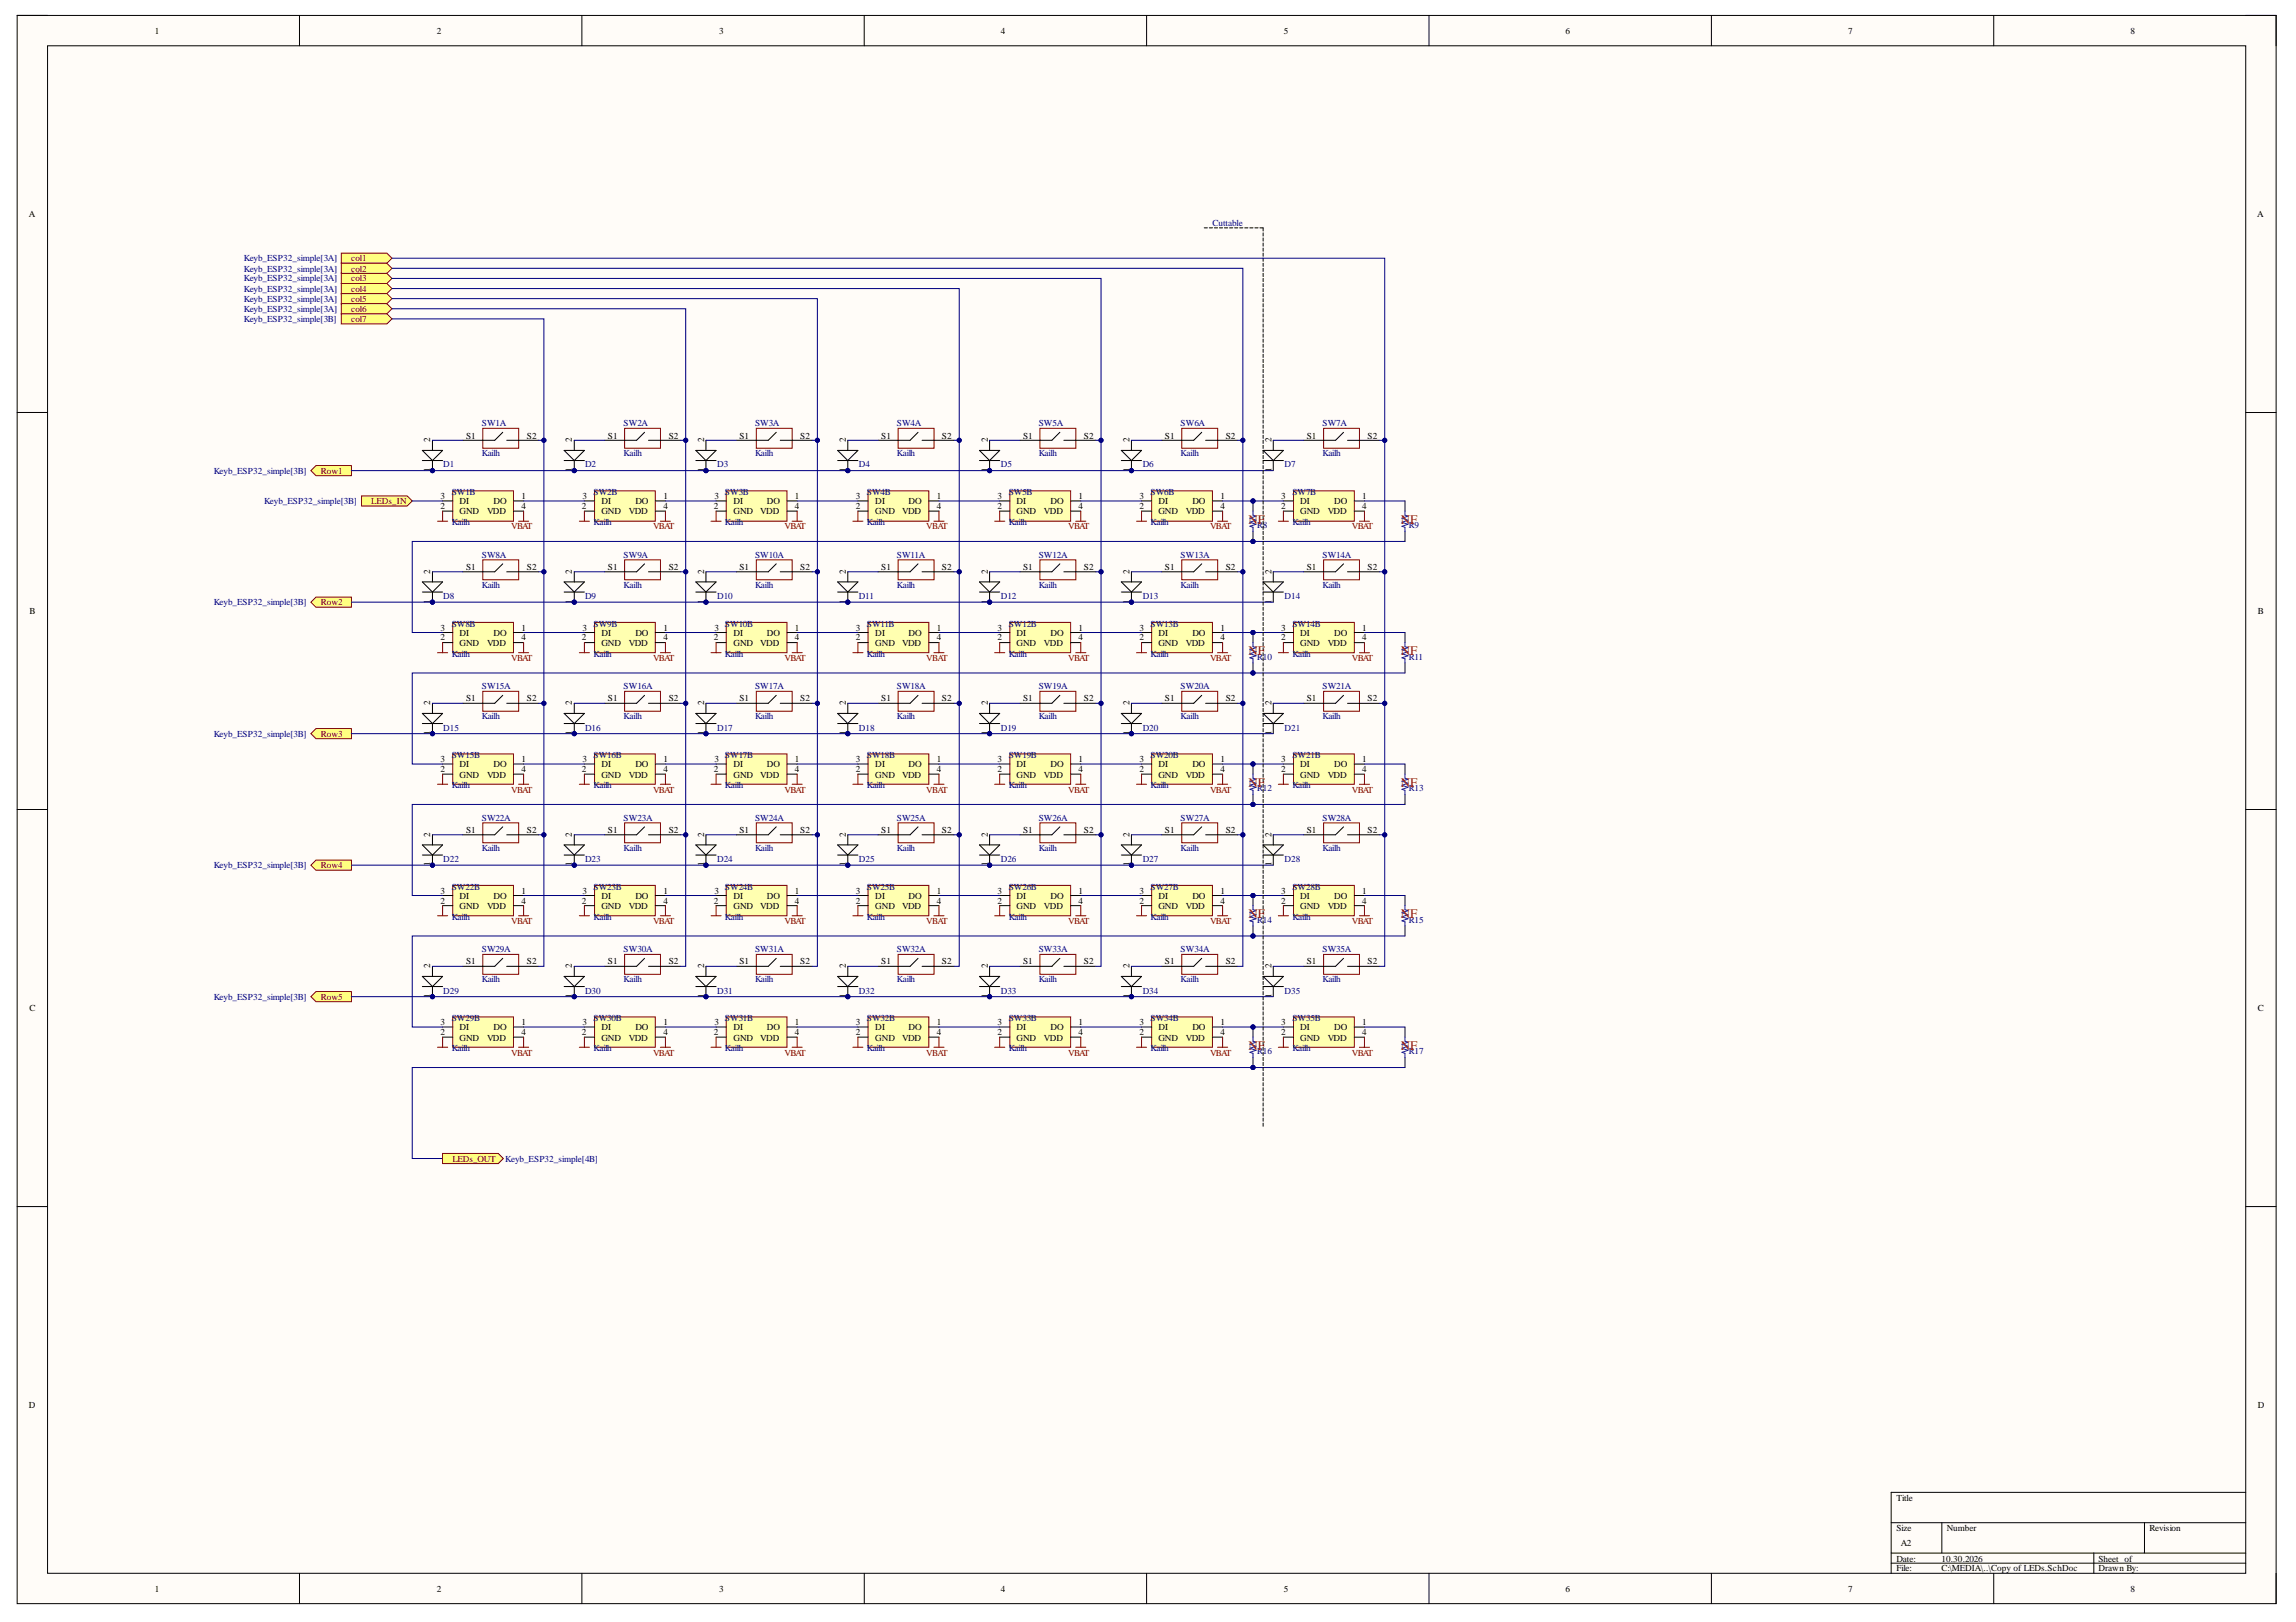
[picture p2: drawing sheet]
<svg xmlns="http://www.w3.org/2000/svg" width="297mm" height="210mm" viewBox="0 0 297 210" stroke-linecap="round" stroke-linejoin="round" font-family="sans-serif">
<defs><g id="words">
<g font-size="1.7" fill="#f00">
<text x="161.5" y="67.8">NF</text>
<text x="181.2" y="67.8">NF</text>
<text x="161.5" y="84.7">NF</text>
<text x="181.2" y="84.7">NF</text>
<text x="161.5" y="101.8">NF</text>
<text x="181.2" y="101.8">NF</text>
<text x="161.5" y="118.8">NF</text>
<text x="181.2" y="118.8">NF</text>
<text x="161.5" y="135.8">NF</text>
<text x="181.2" y="135.8">NF</text>
</g>
<g font-size="1.2">
<text x="20" y="4.4">1</text>
<text x="56.5" y="4.4">2</text>
<text x="93" y="4.4">3</text>
<text x="129.5" y="4.4">4</text>
<text x="166.1" y="4.4">5</text>
<text x="202.5" y="4.4">6</text>
<text x="239.1" y="4.4">7</text>
<text x="275.6" y="4.4">8</text>
<text x="3.7" y="28.1">A</text>
<text x="292" y="28.1">A</text>
<text x="55.6" y="57.2" transform="rotate(-90 55.6 57.2)">2</text>
<text x="60.3" y="56.8">S1</text>
<text x="68.2" y="56.8">S2</text>
<text x="74" y="57.2" transform="rotate(-90 74 57.2)">2</text>
<text x="78.7" y="56.8">S1</text>
<text x="86.5" y="56.8">S2</text>
<text x="91.1" y="57.2" transform="rotate(-90 91.1 57.2)">2</text>
<text x="95.7" y="56.8">S1</text>
<text x="103.5" y="56.8">S2</text>
<text x="109.4" y="57.2" transform="rotate(-90 109.4 57.2)">2</text>
<text x="114" y="56.8">S1</text>
<text x="121.9" y="56.8">S2</text>
<text x="127.8" y="57.2" transform="rotate(-90 127.8 57.2)">2</text>
<text x="132.4" y="56.8">S1</text>
<text x="140.2" y="56.8">S2</text>
<text x="146.1" y="57.2" transform="rotate(-90 146.1 57.2)">2</text>
<text x="150.7" y="56.8">S1</text>
<text x="158.6" y="56.8">S2</text>
<text x="164.5" y="57.2" transform="rotate(-90 164.5 57.2)">2</text>
<text x="169.1" y="56.8">S1</text>
<text x="176.9" y="56.8">S2</text>
<text x="55.6" y="61.1" transform="rotate(-90 55.6 61.1)">1</text>
<text x="57" y="65.9">2</text>
<text x="57" y="64.6">3</text>
<text x="59.5" y="65.2">DI</text>
<text x="63.9" y="65.2">DO</text>
<text x="67.5" y="64.6">1</text>
<text x="67.5" y="65.9">4</text>
<text x="74" y="61.1" transform="rotate(-90 74 61.1)">1</text>
<text x="75.3" y="65.9">2</text>
<text x="75.4" y="64.6">3</text>
<text x="77.8" y="65.2">DI</text>
<text x="82.2" y="65.2">DO</text>
<text x="85.8" y="64.6">1</text>
<text x="85.8" y="65.9">4</text>
<text x="91.1" y="61.1" transform="rotate(-90 91.1 61.1)">1</text>
<text x="92.4" y="65.9">2</text>
<text x="92.4" y="64.6">3</text>
<text x="94.9" y="65.2">DI</text>
<text x="99.2" y="65.2">DO</text>
<text x="102.8" y="64.6">1</text>
<text x="102.8" y="65.9">4</text>
<text x="109.4" y="61.1" transform="rotate(-90 109.4 61.1)">1</text>
<text x="110.7" y="65.9">2</text>
<text x="110.7" y="64.6">3</text>
<text x="113.2" y="65.2">DI</text>
<text x="117.6" y="65.2">DO</text>
<text x="121.2" y="64.6">1</text>
<text x="121.2" y="65.9">4</text>
<text x="127.8" y="61.1" transform="rotate(-90 127.8 61.1)">1</text>
<text x="129.1" y="65.9">2</text>
<text x="129.1" y="64.6">3</text>
<text x="131.5" y="65.2">DI</text>
<text x="135.9" y="65.2">DO</text>
<text x="139.5" y="64.6">1</text>
<text x="139.5" y="65.9">4</text>
<text x="146.1" y="61.1" transform="rotate(-90 146.1 61.1)">1</text>
<text x="147.4" y="65.9">2</text>
<text x="147.4" y="64.6">3</text>
<text x="149.9" y="65.2">DI</text>
<text x="154.3" y="65.2">DO</text>
<text x="157.9" y="64.6">1</text>
<text x="157.9" y="65.9">4</text>
<text x="164.5" y="61.1" transform="rotate(-90 164.5 61.1)">1</text>
<text x="165.8" y="65.9">2</text>
<text x="165.8" y="64.6">3</text>
<text x="168.2" y="65.2">DI</text>
<text x="172.6" y="65.2">DO</text>
<text x="176.2" y="64.6">1</text>
<text x="176.2" y="65.9">4</text>
<text x="59.5" y="66.6">GND</text>
<text x="63" y="66.6">VDD</text>
<text x="77.8" y="66.6">GND</text>
<text x="81.4" y="66.6">VDD</text>
<text x="94.9" y="66.6">GND</text>
<text x="98.4" y="66.6">VDD</text>
<text x="113.2" y="66.6">GND</text>
<text x="116.7" y="66.6">VDD</text>
<text x="131.5" y="66.6">GND</text>
<text x="135.1" y="66.6">VDD</text>
<text x="149.9" y="66.6">GND</text>
<text x="153.4" y="66.6">VDD</text>
<text x="168.2" y="66.6">GND</text>
<text x="171.8" y="66.6">VDD</text>
<text x="55.6" y="74.3" transform="rotate(-90 55.6 74.3)">2</text>
<text x="60.3" y="73.8">S1</text>
<text x="68.2" y="73.8">S2</text>
<text x="74" y="74.3" transform="rotate(-90 74 74.3)">2</text>
<text x="78.7" y="73.8">S1</text>
<text x="86.5" y="73.8">S2</text>
<text x="91.1" y="74.3" transform="rotate(-90 91.1 74.3)">2</text>
<text x="95.7" y="73.8">S1</text>
<text x="103.5" y="73.8">S2</text>
<text x="109.4" y="74.3" transform="rotate(-90 109.4 74.3)">2</text>
<text x="114" y="73.8">S1</text>
<text x="121.9" y="73.8">S2</text>
<text x="127.8" y="74.3" transform="rotate(-90 127.8 74.3)">2</text>
<text x="132.4" y="73.8">S1</text>
<text x="140.2" y="73.8">S2</text>
<text x="146.1" y="74.3" transform="rotate(-90 146.1 74.3)">2</text>
<text x="150.7" y="73.8">S1</text>
<text x="158.6" y="73.8">S2</text>
<text x="164.5" y="74.3" transform="rotate(-90 164.5 74.3)">2</text>
<text x="169.1" y="73.8">S1</text>
<text x="176.9" y="73.8">S2</text>
<text x="3.8" y="79.5">B</text>
<text x="55.6" y="78.1" transform="rotate(-90 55.6 78.1)">1</text>
<text x="57" y="82.9">2</text>
<text x="57" y="81.6">3</text>
<text x="59.5" y="83.6">GND</text>
<text x="59.5" y="82.3">DI</text>
<text x="63" y="83.6">VDD</text>
<text x="63.9" y="82.3">DO</text>
<text x="67.5" y="81.6">1</text>
<text x="67.5" y="82.9">4</text>
<text x="74" y="78.1" transform="rotate(-90 74 78.1)">1</text>
<text x="75.3" y="82.9">2</text>
<text x="75.4" y="81.6">3</text>
<text x="77.8" y="83.6">GND</text>
<text x="77.8" y="82.3">DI</text>
<text x="81.4" y="83.6">VDD</text>
<text x="82.2" y="82.3">DO</text>
<text x="85.8" y="81.6">1</text>
<text x="85.8" y="82.9">4</text>
<text x="91.1" y="78.1" transform="rotate(-90 91.1 78.1)">1</text>
<text x="92.4" y="82.9">2</text>
<text x="92.4" y="81.6">3</text>
<text x="94.9" y="83.6">GND</text>
<text x="94.9" y="82.3">DI</text>
<text x="98.4" y="83.6">VDD</text>
<text x="99.2" y="82.3">DO</text>
<text x="102.8" y="81.6">1</text>
<text x="102.8" y="82.9">4</text>
<text x="109.4" y="78.1" transform="rotate(-90 109.4 78.1)">1</text>
<text x="110.7" y="82.9">2</text>
<text x="110.7" y="81.6">3</text>
<text x="113.2" y="83.6">GND</text>
<text x="113.2" y="82.3">DI</text>
<text x="116.7" y="83.6">VDD</text>
<text x="117.6" y="82.3">DO</text>
<text x="121.2" y="81.6">1</text>
<text x="121.2" y="82.9">4</text>
<text x="127.8" y="78.1" transform="rotate(-90 127.8 78.1)">1</text>
<text x="129.1" y="82.9">2</text>
<text x="129.1" y="81.6">3</text>
<text x="131.5" y="83.6">GND</text>
<text x="131.5" y="82.3">DI</text>
<text x="135.1" y="83.6">VDD</text>
<text x="135.9" y="82.3">DO</text>
<text x="139.5" y="81.6">1</text>
<text x="139.5" y="82.9">4</text>
<text x="146.1" y="78.1" transform="rotate(-90 146.1 78.1)">1</text>
<text x="147.4" y="82.9">2</text>
<text x="147.4" y="81.6">3</text>
<text x="149.9" y="83.6">GND</text>
<text x="149.9" y="82.3">DI</text>
<text x="153.4" y="83.6">VDD</text>
<text x="154.3" y="82.3">DO</text>
<text x="157.9" y="81.6">1</text>
<text x="157.9" y="82.9">4</text>
<text x="164.5" y="78.1" transform="rotate(-90 164.5 78.1)">1</text>
<text x="165.8" y="82.9">2</text>
<text x="165.8" y="81.6">3</text>
<text x="168.2" y="83.6">GND</text>
<text x="168.2" y="82.3">DI</text>
<text x="171.8" y="83.6">VDD</text>
<text x="172.6" y="82.3">DO</text>
<text x="176.2" y="81.6">1</text>
<text x="176.2" y="82.9">4</text>
<text x="292.1" y="79.5">B</text>
<text x="55.6" y="95.1" transform="rotate(-90 55.6 95.1)">1</text>
<text x="55.6" y="91.2" transform="rotate(-90 55.6 91.2)">2</text>
<text x="60.3" y="90.7">S1</text>
<text x="68.2" y="90.7">S2</text>
<text x="74" y="95.1" transform="rotate(-90 74 95.1)">1</text>
<text x="74" y="91.2" transform="rotate(-90 74 91.2)">2</text>
<text x="78.7" y="90.7">S1</text>
<text x="86.5" y="90.7">S2</text>
<text x="91.1" y="95.1" transform="rotate(-90 91.1 95.1)">1</text>
<text x="91.1" y="91.2" transform="rotate(-90 91.1 91.2)">2</text>
<text x="95.7" y="90.7">S1</text>
<text x="103.5" y="90.7">S2</text>
<text x="109.4" y="95.1" transform="rotate(-90 109.4 95.1)">1</text>
<text x="109.4" y="91.2" transform="rotate(-90 109.4 91.2)">2</text>
<text x="114" y="90.7">S1</text>
<text x="121.9" y="90.7">S2</text>
<text x="127.8" y="95.1" transform="rotate(-90 127.8 95.1)">1</text>
<text x="127.8" y="91.2" transform="rotate(-90 127.8 91.2)">2</text>
<text x="132.4" y="90.7">S1</text>
<text x="140.2" y="90.7">S2</text>
<text x="146.1" y="95.1" transform="rotate(-90 146.1 95.1)">1</text>
<text x="146.1" y="91.2" transform="rotate(-90 146.1 91.2)">2</text>
<text x="150.7" y="90.7">S1</text>
<text x="158.6" y="90.7">S2</text>
<text x="164.5" y="95.1" transform="rotate(-90 164.5 95.1)">1</text>
<text x="164.5" y="91.2" transform="rotate(-90 164.5 91.2)">2</text>
<text x="169.1" y="90.7">S1</text>
<text x="176.9" y="90.7">S2</text>
<text x="57" y="99.9">2</text>
<text x="57" y="98.6">3</text>
<text x="59.5" y="100.6">GND</text>
<text x="59.5" y="99.3">DI</text>
<text x="63" y="100.6">VDD</text>
<text x="63.9" y="99.3">DO</text>
<text x="67.5" y="98.6">1</text>
<text x="67.5" y="99.9">4</text>
<text x="75.3" y="99.9">2</text>
<text x="75.4" y="98.6">3</text>
<text x="77.8" y="100.6">GND</text>
<text x="77.8" y="99.3">DI</text>
<text x="81.4" y="100.6">VDD</text>
<text x="82.2" y="99.3">DO</text>
<text x="85.8" y="98.6">1</text>
<text x="85.8" y="99.9">4</text>
<text x="92.4" y="99.9">2</text>
<text x="92.4" y="98.6">3</text>
<text x="94.9" y="100.6">GND</text>
<text x="94.9" y="99.3">DI</text>
<text x="98.4" y="100.6">VDD</text>
<text x="99.2" y="99.3">DO</text>
<text x="102.8" y="98.6">1</text>
<text x="102.8" y="99.9">4</text>
<text x="110.7" y="99.9">2</text>
<text x="110.7" y="98.6">3</text>
<text x="113.2" y="100.6">GND</text>
<text x="113.2" y="99.3">DI</text>
<text x="116.7" y="100.6">VDD</text>
<text x="117.6" y="99.3">DO</text>
<text x="121.2" y="98.6">1</text>
<text x="121.2" y="99.9">4</text>
<text x="129.1" y="99.9">2</text>
<text x="129.1" y="98.6">3</text>
<text x="131.5" y="100.6">GND</text>
<text x="131.5" y="99.3">DI</text>
<text x="135.1" y="100.6">VDD</text>
<text x="135.9" y="99.3">DO</text>
<text x="139.5" y="98.6">1</text>
<text x="139.5" y="99.9">4</text>
<text x="147.4" y="99.9">2</text>
<text x="147.4" y="98.6">3</text>
<text x="149.9" y="100.6">GND</text>
<text x="149.9" y="99.3">DI</text>
<text x="153.4" y="100.6">VDD</text>
<text x="154.3" y="99.3">DO</text>
<text x="157.9" y="98.6">1</text>
<text x="157.9" y="99.9">4</text>
<text x="165.8" y="99.9">2</text>
<text x="165.8" y="98.6">3</text>
<text x="168.2" y="100.6">GND</text>
<text x="168.2" y="99.3">DI</text>
<text x="171.8" y="100.6">VDD</text>
<text x="172.6" y="99.3">DO</text>
<text x="176.2" y="98.6">1</text>
<text x="176.2" y="99.9">4</text>
<text x="60.3" y="107.8">S1</text>
<text x="68.2" y="107.8">S2</text>
<text x="78.7" y="107.8">S1</text>
<text x="86.5" y="107.8">S2</text>
<text x="95.7" y="107.8">S1</text>
<text x="103.5" y="107.8">S2</text>
<text x="114" y="107.8">S1</text>
<text x="121.9" y="107.8">S2</text>
<text x="132.4" y="107.8">S1</text>
<text x="140.2" y="107.8">S2</text>
<text x="150.7" y="107.8">S1</text>
<text x="158.6" y="107.8">S2</text>
<text x="169.1" y="107.8">S1</text>
<text x="176.9" y="107.8">S2</text>
<text x="55.6" y="112.1" transform="rotate(-90 55.6 112.1)">1</text>
<text x="55.6" y="108.3" transform="rotate(-90 55.6 108.3)">2</text>
<text x="74" y="112.1" transform="rotate(-90 74 112.1)">1</text>
<text x="74" y="108.3" transform="rotate(-90 74 108.3)">2</text>
<text x="91.1" y="112.1" transform="rotate(-90 91.1 112.1)">1</text>
<text x="91.1" y="108.3" transform="rotate(-90 91.1 108.3)">2</text>
<text x="109.4" y="112.1" transform="rotate(-90 109.4 112.1)">1</text>
<text x="109.4" y="108.3" transform="rotate(-90 109.4 108.3)">2</text>
<text x="127.8" y="112.1" transform="rotate(-90 127.8 112.1)">1</text>
<text x="127.8" y="108.3" transform="rotate(-90 127.8 108.3)">2</text>
<text x="146.1" y="112.1" transform="rotate(-90 146.1 112.1)">1</text>
<text x="146.1" y="108.3" transform="rotate(-90 146.1 108.3)">2</text>
<text x="164.5" y="112.1" transform="rotate(-90 164.5 112.1)">1</text>
<text x="164.5" y="108.3" transform="rotate(-90 164.5 108.3)">2</text>
<text x="57" y="116.9">2</text>
<text x="57" y="115.7">3</text>
<text x="59.5" y="117.6">GND</text>
<text x="59.5" y="116.3">DI</text>
<text x="63" y="117.6">VDD</text>
<text x="63.9" y="116.3">DO</text>
<text x="67.5" y="115.7">1</text>
<text x="67.5" y="116.9">4</text>
<text x="75.3" y="116.9">2</text>
<text x="75.4" y="115.7">3</text>
<text x="77.8" y="117.6">GND</text>
<text x="77.8" y="116.3">DI</text>
<text x="81.4" y="117.6">VDD</text>
<text x="82.2" y="116.3">DO</text>
<text x="85.8" y="115.7">1</text>
<text x="85.8" y="116.9">4</text>
<text x="92.4" y="116.9">2</text>
<text x="92.4" y="115.7">3</text>
<text x="94.9" y="117.6">GND</text>
<text x="94.9" y="116.3">DI</text>
<text x="98.4" y="117.6">VDD</text>
<text x="99.2" y="116.3">DO</text>
<text x="102.8" y="115.7">1</text>
<text x="102.8" y="116.9">4</text>
<text x="110.7" y="116.9">2</text>
<text x="110.7" y="115.7">3</text>
<text x="113.2" y="117.6">GND</text>
<text x="113.2" y="116.3">DI</text>
<text x="116.7" y="117.6">VDD</text>
<text x="117.6" y="116.3">DO</text>
<text x="121.2" y="115.7">1</text>
<text x="121.2" y="116.9">4</text>
<text x="129.1" y="116.9">2</text>
<text x="129.1" y="115.7">3</text>
<text x="131.5" y="117.6">GND</text>
<text x="131.5" y="116.3">DI</text>
<text x="135.1" y="117.6">VDD</text>
<text x="135.9" y="116.3">DO</text>
<text x="139.5" y="115.7">1</text>
<text x="139.5" y="116.9">4</text>
<text x="147.4" y="116.9">2</text>
<text x="147.4" y="115.7">3</text>
<text x="149.9" y="117.6">GND</text>
<text x="149.9" y="116.3">DI</text>
<text x="153.4" y="117.6">VDD</text>
<text x="154.3" y="116.3">DO</text>
<text x="157.9" y="115.7">1</text>
<text x="157.9" y="116.9">4</text>
<text x="165.8" y="116.9">2</text>
<text x="165.8" y="115.7">3</text>
<text x="168.2" y="117.6">GND</text>
<text x="168.2" y="116.3">DI</text>
<text x="171.8" y="117.6">VDD</text>
<text x="172.6" y="116.3">DO</text>
<text x="176.2" y="115.7">1</text>
<text x="176.2" y="116.9">4</text>
<text x="55.6" y="125.3" transform="rotate(-90 55.6 125.3)">2</text>
<text x="60.3" y="124.8">S1</text>
<text x="68.2" y="124.8">S2</text>
<text x="74" y="125.3" transform="rotate(-90 74 125.3)">2</text>
<text x="78.7" y="124.8">S1</text>
<text x="86.5" y="124.8">S2</text>
<text x="91.1" y="125.3" transform="rotate(-90 91.1 125.3)">2</text>
<text x="95.7" y="124.8">S1</text>
<text x="103.5" y="124.8">S2</text>
<text x="109.4" y="125.3" transform="rotate(-90 109.4 125.3)">2</text>
<text x="114" y="124.8">S1</text>
<text x="121.9" y="124.8">S2</text>
<text x="127.8" y="125.3" transform="rotate(-90 127.8 125.3)">2</text>
<text x="132.4" y="124.8">S1</text>
<text x="140.2" y="124.8">S2</text>
<text x="146.1" y="125.3" transform="rotate(-90 146.1 125.3)">2</text>
<text x="150.7" y="124.8">S1</text>
<text x="158.6" y="124.8">S2</text>
<text x="164.5" y="125.3" transform="rotate(-90 164.5 125.3)">2</text>
<text x="169.1" y="124.8">S1</text>
<text x="176.9" y="124.8">S2</text>
<text x="3.8" y="130.9">C</text>
<text x="55.6" y="129.2" transform="rotate(-90 55.6 129.2)">1</text>
<text x="74" y="129.2" transform="rotate(-90 74 129.2)">1</text>
<text x="91.1" y="129.2" transform="rotate(-90 91.1 129.2)">1</text>
<text x="109.4" y="129.2" transform="rotate(-90 109.4 129.2)">1</text>
<text x="127.8" y="129.2" transform="rotate(-90 127.8 129.2)">1</text>
<text x="146.1" y="129.2" transform="rotate(-90 146.1 129.2)">1</text>
<text x="164.5" y="129.2" transform="rotate(-90 164.5 129.2)">1</text>
<text x="292.1" y="130.9">C</text>
<text x="57" y="134">2</text>
<text x="57" y="132.6">3</text>
<text x="59.5" y="134.7">GND</text>
<text x="59.5" y="133.3">DI</text>
<text x="63" y="134.7">VDD</text>
<text x="63.9" y="133.3">DO</text>
<text x="67.5" y="132.6">1</text>
<text x="67.5" y="134">4</text>
<text x="75.3" y="134">2</text>
<text x="75.4" y="132.6">3</text>
<text x="77.8" y="134.7">GND</text>
<text x="77.8" y="133.3">DI</text>
<text x="81.4" y="134.7">VDD</text>
<text x="82.2" y="133.3">DO</text>
<text x="85.8" y="132.6">1</text>
<text x="85.8" y="134">4</text>
<text x="92.4" y="134">2</text>
<text x="92.4" y="132.6">3</text>
<text x="94.9" y="134.7">GND</text>
<text x="94.9" y="133.3">DI</text>
<text x="98.4" y="134.7">VDD</text>
<text x="99.2" y="133.3">DO</text>
<text x="102.8" y="132.6">1</text>
<text x="102.8" y="134">4</text>
<text x="110.7" y="134">2</text>
<text x="110.7" y="132.6">3</text>
<text x="113.2" y="134.7">GND</text>
<text x="113.2" y="133.3">DI</text>
<text x="116.7" y="134.7">VDD</text>
<text x="117.6" y="133.3">DO</text>
<text x="121.2" y="132.6">1</text>
<text x="121.2" y="134">4</text>
<text x="129.1" y="134">2</text>
<text x="129.1" y="132.6">3</text>
<text x="131.5" y="134.7">GND</text>
<text x="131.5" y="133.3">DI</text>
<text x="135.1" y="134.7">VDD</text>
<text x="135.9" y="133.3">DO</text>
<text x="139.5" y="132.6">1</text>
<text x="139.5" y="134">4</text>
<text x="147.4" y="134">2</text>
<text x="147.4" y="132.6">3</text>
<text x="149.9" y="134.7">GND</text>
<text x="149.9" y="133.3">DI</text>
<text x="153.4" y="134.7">VDD</text>
<text x="154.3" y="133.3">DO</text>
<text x="157.9" y="132.6">1</text>
<text x="157.9" y="134">4</text>
<text x="165.8" y="134">2</text>
<text x="165.8" y="132.6">3</text>
<text x="168.2" y="134.7">GND</text>
<text x="168.2" y="133.3">DI</text>
<text x="171.8" y="134.7">VDD</text>
<text x="172.6" y="133.3">DO</text>
<text x="176.2" y="132.6">1</text>
<text x="176.2" y="134">4</text>
<text x="3.7" y="182.2">D</text>
<text x="292.1" y="182.2">D</text>
<text x="245.3" y="194.2">Title</text>
<text x="245.3" y="198.1">Size</text>
<text x="245.3" y="202.1">Date:</text>
<text x="245.3" y="203.3">File:</text>
<text x="245.9" y="200.1">A2</text>
<text x="251.2" y="202.1">10.30.2026</text>
<text x="251.2" y="203.3">C:\MEDIA\..\Copy of LEDs.SchDoc</text>
<text x="251.9" y="198.1">Number</text>
<text x="271.5" y="202.1">Sheet of</text>
<text x="271.5" y="203.3">Drawn By:</text>
<text x="278.1" y="198.1">Revision</text>
<text x="20" y="206">1</text>
<text x="56.5" y="206">2</text>
<text x="93" y="206">3</text>
<text x="129.5" y="206">4</text>
<text x="166.1" y="206">5</text>
<text x="202.5" y="206">6</text>
<text x="239.1" y="206">7</text>
<text x="275.6" y="206">8</text>
</g>
<g font-size="1.2" fill="#000080">
<text x="156.9" y="29.2">Cuttable</text>
<text x="31.5" y="33.8">Keyb_ESP32_simple[3A]</text>
<text x="31.5" y="35.1">Keyb_ESP32_simple[3A]</text>
<text x="31.5" y="36.4">Keyb_ESP32_simple[3A]</text>
<text x="31.5" y="37.8">Keyb_ESP32_simple[3A]</text>
<text x="31.5" y="39">Keyb_ESP32_simple[3A]</text>
<text x="31.5" y="40.4">Keyb_ESP32_simple[3A]</text>
<text x="31.5" y="41.7">Keyb_ESP32_simple[3B]</text>
<text x="62.3" y="55.2">SW1A</text>
<text x="62.3" y="59.1">Kailh</text>
<text x="80.7" y="55.2">SW2A</text>
<text x="80.7" y="59.1">Kailh</text>
<text x="97.7" y="55.2">SW3A</text>
<text x="97.7" y="59.1">Kailh</text>
<text x="116" y="55.2">SW4A</text>
<text x="116" y="59.1">Kailh</text>
<text x="134.4" y="55.2">SW5A</text>
<text x="134.4" y="59.1">Kailh</text>
<text x="152.7" y="55.2">SW6A</text>
<text x="152.7" y="59.1">Kailh</text>
<text x="171.1" y="55.2">SW7A</text>
<text x="171.1" y="59.1">Kailh</text>
<text x="27.7" y="61.3">Keyb_ESP32_simple[3B]</text>
<text x="34.2" y="65.2">Keyb_ESP32_simple[3B]</text>
<text x="57.3" y="60.5">D1</text>
<text x="58.4" y="64">SW1B</text>
<text x="75.7" y="60.5">D2</text>
<text x="76.8" y="64">SW2B</text>
<text x="92.8" y="60.5">D3</text>
<text x="93.8" y="64">SW3B</text>
<text x="111.1" y="60.5">D4</text>
<text x="112.1" y="64">SW4B</text>
<text x="129.5" y="60.5">D5</text>
<text x="130.5" y="64">SW5B</text>
<text x="147.8" y="60.5">D6</text>
<text x="148.8" y="64">SW6B</text>
<text x="166.2" y="60.5">D7</text>
<text x="167.2" y="64">SW7B</text>
<text x="58.4" y="67.9">Kailh</text>
<text x="76.8" y="67.9">Kailh</text>
<text x="93.8" y="67.9">Kailh</text>
<text x="112.1" y="67.9">Kailh</text>
<text x="130.5" y="67.9">Kailh</text>
<text x="148.8" y="67.9">Kailh</text>
<text x="162.6" y="68.3">R8</text>
<text x="167.2" y="67.9">Kailh</text>
<text x="182.3" y="68.3">R9</text>
<text x="57.3" y="77.6">D8</text>
<text x="62.3" y="72.2">SW8A</text>
<text x="62.3" y="76.1">Kailh</text>
<text x="75.7" y="77.6">D9</text>
<text x="80.7" y="72.2">SW9A</text>
<text x="80.7" y="76.1">Kailh</text>
<text x="92.8" y="77.6">D10</text>
<text x="97.7" y="72.2">SW10A</text>
<text x="97.7" y="76.1">Kailh</text>
<text x="111.1" y="77.6">D11</text>
<text x="116" y="72.2">SW11A</text>
<text x="116" y="76.1">Kailh</text>
<text x="129.5" y="77.6">D12</text>
<text x="134.4" y="72.2">SW12A</text>
<text x="134.4" y="76.1">Kailh</text>
<text x="147.8" y="77.6">D13</text>
<text x="152.7" y="72.2">SW13A</text>
<text x="152.7" y="76.1">Kailh</text>
<text x="166.2" y="77.6">D14</text>
<text x="171.1" y="72.2">SW14A</text>
<text x="171.1" y="76.1">Kailh</text>
<text x="27.7" y="78.3">Keyb_ESP32_simple[3B]</text>
<text x="58.4" y="81.1">SW8B</text>
<text x="76.8" y="81.1">SW9B</text>
<text x="93.8" y="81.1">SW10B</text>
<text x="112.1" y="81.1">SW11B</text>
<text x="130.5" y="81.1">SW12B</text>
<text x="148.8" y="81.1">SW13B</text>
<text x="167.2" y="81.1">SW14B</text>
<text x="58.4" y="85">Kailh</text>
<text x="62.3" y="89.2">SW15A</text>
<text x="76.8" y="85">Kailh</text>
<text x="80.7" y="89.2">SW16A</text>
<text x="93.8" y="85">Kailh</text>
<text x="97.7" y="89.2">SW17A</text>
<text x="112.1" y="85">Kailh</text>
<text x="116" y="89.2">SW18A</text>
<text x="130.5" y="85">Kailh</text>
<text x="134.4" y="89.2">SW19A</text>
<text x="148.8" y="85">Kailh</text>
<text x="152.7" y="89.2">SW20A</text>
<text x="162.6" y="85.4">R10</text>
<text x="167.2" y="85">Kailh</text>
<text x="171.1" y="89.2">SW21A</text>
<text x="182.3" y="85.4">R11</text>
<text x="27.7" y="95.4">Keyb_ESP32_simple[3B]</text>
<text x="57.3" y="94.5">D15</text>
<text x="62.3" y="93.1">Kailh</text>
<text x="75.7" y="94.5">D16</text>
<text x="80.7" y="93.1">Kailh</text>
<text x="92.8" y="94.5">D17</text>
<text x="97.7" y="93.1">Kailh</text>
<text x="111.1" y="94.5">D18</text>
<text x="116" y="93.1">Kailh</text>
<text x="129.5" y="94.5">D19</text>
<text x="134.4" y="93.1">Kailh</text>
<text x="147.8" y="94.5">D20</text>
<text x="152.7" y="93.1">Kailh</text>
<text x="166.2" y="94.5">D21</text>
<text x="171.1" y="93.1">Kailh</text>
<text x="58.4" y="98.1">SW15B</text>
<text x="58.4" y="102">Kailh</text>
<text x="76.8" y="98.1">SW16B</text>
<text x="76.8" y="102">Kailh</text>
<text x="93.8" y="98.1">SW17B</text>
<text x="93.8" y="102">Kailh</text>
<text x="112.1" y="98.1">SW18B</text>
<text x="112.1" y="102">Kailh</text>
<text x="130.5" y="98.1">SW19B</text>
<text x="130.5" y="102">Kailh</text>
<text x="148.8" y="98.1">SW20B</text>
<text x="148.8" y="102">Kailh</text>
<text x="167.2" y="98.1">SW21B</text>
<text x="167.2" y="102">Kailh</text>
<text x="62.3" y="106.3">SW22A</text>
<text x="80.7" y="106.3">SW23A</text>
<text x="97.7" y="106.3">SW24A</text>
<text x="116" y="106.3">SW25A</text>
<text x="134.4" y="106.3">SW26A</text>
<text x="152.7" y="106.3">SW27A</text>
<text x="162.6" y="102.4">R12</text>
<text x="171.1" y="106.3">SW28A</text>
<text x="182.3" y="102.4">R13</text>
<text x="27.7" y="112.4">Keyb_ESP32_simple[3B]</text>
<text x="57.3" y="111.6">D22</text>
<text x="62.3" y="110.2">Kailh</text>
<text x="75.7" y="111.6">D23</text>
<text x="80.7" y="110.2">Kailh</text>
<text x="92.8" y="111.6">D24</text>
<text x="97.7" y="110.2">Kailh</text>
<text x="111.1" y="111.6">D25</text>
<text x="116" y="110.2">Kailh</text>
<text x="129.5" y="111.6">D26</text>
<text x="134.4" y="110.2">Kailh</text>
<text x="147.8" y="111.6">D27</text>
<text x="152.7" y="110.2">Kailh</text>
<text x="166.2" y="111.6">D28</text>
<text x="171.1" y="110.2">Kailh</text>
<text x="58.4" y="115.1">SW22B</text>
<text x="58.4" y="119">Kailh</text>
<text x="76.8" y="115.1">SW23B</text>
<text x="76.8" y="119">Kailh</text>
<text x="93.8" y="115.1">SW24B</text>
<text x="93.8" y="119">Kailh</text>
<text x="112.1" y="115.1">SW25B</text>
<text x="112.1" y="119">Kailh</text>
<text x="130.5" y="115.1">SW26B</text>
<text x="130.5" y="119">Kailh</text>
<text x="148.8" y="115.1">SW27B</text>
<text x="148.8" y="119">Kailh</text>
<text x="162.6" y="119.5">R14</text>
<text x="167.2" y="115.1">SW28B</text>
<text x="167.2" y="119">Kailh</text>
<text x="182.3" y="119.5">R15</text>
<text x="62.3" y="123.3">SW29A</text>
<text x="80.7" y="123.3">SW30A</text>
<text x="97.7" y="123.3">SW31A</text>
<text x="116" y="123.3">SW32A</text>
<text x="134.4" y="123.3">SW33A</text>
<text x="152.7" y="123.3">SW34A</text>
<text x="171.1" y="123.3">SW35A</text>
<text x="27.7" y="129.4">Keyb_ESP32_simple[3B]</text>
<text x="57.3" y="128.6">D29</text>
<text x="62.3" y="127.1">Kailh</text>
<text x="75.7" y="128.6">D30</text>
<text x="80.7" y="127.1">Kailh</text>
<text x="92.8" y="128.6">D31</text>
<text x="97.7" y="127.1">Kailh</text>
<text x="111.1" y="128.6">D32</text>
<text x="116" y="127.1">Kailh</text>
<text x="129.5" y="128.6">D33</text>
<text x="134.4" y="127.1">Kailh</text>
<text x="147.8" y="128.6">D34</text>
<text x="152.7" y="127.1">Kailh</text>
<text x="166.2" y="128.6">D35</text>
<text x="171.1" y="127.1">Kailh</text>
<text x="58.4" y="132.1">SW29B</text>
<text x="58.4" y="136">Kailh</text>
<text x="76.8" y="132.1">SW30B</text>
<text x="76.8" y="136">Kailh</text>
<text x="93.8" y="132.1">SW31B</text>
<text x="93.8" y="136">Kailh</text>
<text x="112.1" y="132.1">SW32B</text>
<text x="112.1" y="136">Kailh</text>
<text x="130.5" y="132.1">SW33B</text>
<text x="130.5" y="136">Kailh</text>
<text x="148.8" y="132.1">SW34B</text>
<text x="148.8" y="136">Kailh</text>
<text x="162.6" y="136.4">R16</text>
<text x="167.2" y="132.1">SW35B</text>
<text x="167.2" y="136">Kailh</text>
<text x="182.3" y="136.4">R17</text>
<text x="65.4" y="150.4">Keyb_ESP32_simple[4B]</text>
</g>
<g font-size="1.2" fill="#800000">
<text x="45.4" y="33.8">col1</text>
<text x="45.4" y="35.1">col2</text>
<text x="45.4" y="36.4">col3</text>
<text x="45.4" y="37.8">col4</text>
<text x="45.4" y="39">col5</text>
<text x="45.4" y="40.4">col6</text>
<text x="45.4" y="41.7">col7</text>
<text x="41.5" y="61.3">Row1</text>
<text x="48" y="65.2">LEDs_IN</text>
<text x="66.1" y="68.5">VBAT</text>
<text x="84.5" y="68.5">VBAT</text>
<text x="101.5" y="68.5">VBAT</text>
<text x="119.8" y="68.5">VBAT</text>
<text x="138.2" y="68.5">VBAT</text>
<text x="156.5" y="68.5">VBAT</text>
<text x="174.9" y="68.5">VBAT</text>
<text x="41.5" y="78.3">Row2</text>
<text x="66.1" y="85.5">VBAT</text>
<text x="84.5" y="85.5">VBAT</text>
<text x="101.5" y="85.5">VBAT</text>
<text x="119.8" y="85.5">VBAT</text>
<text x="138.2" y="85.5">VBAT</text>
<text x="156.5" y="85.5">VBAT</text>
<text x="174.9" y="85.5">VBAT</text>
<text x="41.5" y="95.4">Row3</text>
<text x="66.1" y="102.6">VBAT</text>
<text x="84.5" y="102.6">VBAT</text>
<text x="101.5" y="102.6">VBAT</text>
<text x="119.8" y="102.6">VBAT</text>
<text x="138.2" y="102.6">VBAT</text>
<text x="156.5" y="102.6">VBAT</text>
<text x="174.9" y="102.6">VBAT</text>
<text x="41.5" y="112.4">Row4</text>
<text x="66.1" y="119.5">VBAT</text>
<text x="84.5" y="119.5">VBAT</text>
<text x="101.5" y="119.5">VBAT</text>
<text x="119.8" y="119.5">VBAT</text>
<text x="138.2" y="119.5">VBAT</text>
<text x="156.5" y="119.5">VBAT</text>
<text x="174.9" y="119.5">VBAT</text>
<text x="41.5" y="129.4">Row5</text>
<text x="66.1" y="136.6">VBAT</text>
<text x="84.5" y="136.6">VBAT</text>
<text x="101.5" y="136.6">VBAT</text>
<text x="119.8" y="136.6">VBAT</text>
<text x="138.2" y="136.6">VBAT</text>
<text x="156.5" y="136.6">VBAT</text>
<text x="174.9" y="136.6">VBAT</text>
<text x="58.5" y="150.4">LEDs_OUT</text>
</g>
</g></defs>
<path d="M2.2 2h292.3v205.5h-292.3z" fill-rule="evenodd" fill="#fffcf8"/>
<path d="M2.2 2h292.3v205.5h-292.3z" fill="none" stroke="#000" stroke-width=".13"/>
<path d="M6.2 5.9h284.3v197.7h-284.3z" fill-rule="evenodd" fill="#fffcf8"/>
<g fill="none" stroke="#000" stroke-width=".13">
<path d="M2.2 2h3.9M6.2 5.9h284.3v197.7h-284.3zM38.7 2v3.9M75.3 2v3.9M111.8 2v3.9M148.3 2v3.9M184.9 2v3.9M221.4 2v3.9M257.9 2v3.9M290.5 2h4v3.9M2.2 53.4h3.9M65 55.9l-1 1.1h-4.1"/>
<path d="M65.6 57h4.1M290.5 53.4h4M2.2 104.8h3.9M290.5 104.8h4M2.2 156.1h3.9M290.5 156.1h4M244.7 197.1h45.8M251.2 197.1v3.9M277.4 197.1v3.9M290.5 193.1h-45.8v10.5M38.7 203.6v3.9M75.3 203.6v3.9"/>
<path d="M111.8 203.6v3.9M148.3 203.6v3.9M184.9 203.6v3.9M221.4 203.6v3.9M244.7 201h45.8M244.7 202.3h45.8M257.9 203.6v3.9M270.9 201v2.6M294.5 203.6v3.9"/>
</g>
<path d="M62.5 55.4h4.6v2.6h-4.6z" fill="none" stroke="#800000" stroke-width=".13"/>
<path d="M58.6 63.5h7.8v3.9h-7.8z" fill-rule="evenodd" fill="#ffffb0"/>
<path d="M80.8 55.4h4.6v2.6h-4.6zM58.6 63.5h7.8v3.9h-7.8z" fill="none" stroke="#800000" stroke-width=".13"/>
<path d="M83.4 55.9l-1 1.1h-4.2M83.9 57h4.1M57.3 64.8h1.3M57.3 66.1h1.3M66.4 64.8h1.3M66.4 66.1h1.3" fill="none" stroke="#000" stroke-width=".13"/>
<path d="M76.9 63.5h7.9v3.9h-7.9z" fill-rule="evenodd" fill="#ffffb0"/>
<path d="M97.8 55.4h4.7v2.6h-4.7zM76.9 63.5h7.9v3.9h-7.9z" fill="none" stroke="#800000" stroke-width=".13"/>
<path d="M100.4 55.9l-1 1.1h-4.1M100.9 57h4.2M75.6 64.8h1.3M75.6 66.1h1.3M84.8 64.8h1.3M84.8 66.1h1.3" fill="none" stroke="#000" stroke-width=".13"/>
<path d="M94 63.5h7.8v3.9h-7.8z" fill-rule="evenodd" fill="#ffffb0"/>
<path d="M116.2 55.4h4.6v2.6h-4.6zM94 63.5h7.8v3.9h-7.8z" fill="none" stroke="#800000" stroke-width=".13"/>
<path d="M118.8 55.9l-1.1 1.1h-4.1M119.3 57h4.1M92.6 64.8h1.4M92.6 66.1h1.4M101.8 64.8h1.3M101.8 66.1h1.3" fill="none" stroke="#000" stroke-width=".13"/>
<path d="M112.3 63.5h7.9v3.9h-7.9z" fill-rule="evenodd" fill="#ffffb0"/>
<path d="M134.5 55.4h4.7v2.6h-4.7zM112.3 63.5h7.9v3.9h-7.9z" fill="none" stroke="#800000" stroke-width=".13"/>
<path d="M137.1 55.9l-1 1.1h-4.1M137.6 57h4.2M111 64.8h1.3M111 66.1h1.3M120.2 64.8h1.3M120.2 66.1h1.3" fill="none" stroke="#000" stroke-width=".13"/>
<path d="M130.6 63.5h7.9v3.9h-7.9z" fill-rule="evenodd" fill="#ffffb0"/>
<path d="M152.9 55.4h4.6v2.6h-4.6zM130.6 63.5h7.9v3.9h-7.9z" fill="none" stroke="#800000" stroke-width=".13"/>
<path d="M155.5 55.9l-1.1 1.1h-4.1M156 57h4.1M129.3 64.8h1.3M129.3 66.1h1.3M138.5 64.8h1.3M138.5 66.1h1.3" fill="none" stroke="#000" stroke-width=".13"/>
<path d="M149 63.5h7.9v3.9h-7.9z" fill-rule="evenodd" fill="#ffffb0"/>
<path d="M171.2 55.4h4.7v2.6h-4.7zM149 63.5h7.9v3.9h-7.9z" fill="none" stroke="#800000" stroke-width=".13"/>
<path d="M173.8 55.9l-1 1.1h-4.1M174.3 57h4.2M147.7 64.8h1.3M147.7 66.1h1.3M156.9 64.8h1.3M156.9 66.1h1.3" fill="none" stroke="#000" stroke-width=".13"/>
<path d="M167.3 63.5h7.9v3.9h-7.9z" fill-rule="evenodd" fill="#ffffb0"/>
<path d="M167.3 63.5h7.9v3.9h-7.9z" fill="none" stroke="#800000" stroke-width=".13"/>
<path d="M166 64.8h1.3M166 66.1h1.3M175.2 64.8h1.3M175.2 66.1h1.3" fill="none" stroke="#000" stroke-width=".13"/>
<path d="M44.2 32.8h5.9l.6 .6-.6 .7h-5.9z" fill-rule="evenodd" fill="#ffff80"/>
<path d="M44.2 32.8h5.9l.6 .6-.6 .7h-5.9z" fill="none" stroke="#800000" stroke-width=".13"/>
<path d="M44.2 34.1h5.9l.6 .6-.6 .7h-5.9z" fill-rule="evenodd" fill="#ffff80"/>
<path d="M44.2 34.1h5.9l.6 .6-.6 .7h-5.9z" fill="none" stroke="#800000" stroke-width=".13"/>
<path d="M44.2 35.4h5.9l.6 .6-.6 .7h-5.9z" fill-rule="evenodd" fill="#ffff80"/>
<path d="M44.2 35.4h5.9l.6 .6-.6 .7h-5.9z" fill="none" stroke="#800000" stroke-width=".13"/>
<path d="M44.2 36.7h5.9l.6 .6-.6 .7h-5.9z" fill-rule="evenodd" fill="#ffff80"/>
<path d="M44.2 36.7h5.9l.6 .6-.6 .7h-5.9z" fill="none" stroke="#800000" stroke-width=".13"/>
<path d="M44.2 38h5.9l.6 .6-.6 .7h-5.9z" fill-rule="evenodd" fill="#ffff80"/>
<path d="M44.2 38h5.9l.6 .6-.6 .7h-5.9z" fill="none" stroke="#800000" stroke-width=".13"/>
<path d="M44.2 39.3h5.9l.6 .7-.6 .6h-5.9z" fill-rule="evenodd" fill="#ffff80"/>
<path d="M44.2 39.3h5.9l.6 .7-.6 .6h-5.9z" fill="none" stroke="#800000" stroke-width=".13"/>
<path d="M44.2 40.6h5.9l.6 .7-.6 .6h-5.9z" fill-rule="evenodd" fill="#ffff80"/>
<path d="M44.2 40.6h5.9l.6 .7-.6 .6h-5.9z" fill="none" stroke="#800000" stroke-width=".13"/>
<circle cx="55.9" cy="60.9" r=".26" fill="#000080"/>
<circle cx="55.9" cy="60.9" r=".26" fill="none" stroke="#000080" stroke-width=".13"/>
<path d="M55.9 57v1.3M55.9 59.6v1.3" fill="none" stroke="#000" stroke-width=".13"/>
<circle cx="55.9" cy="60.9" r=".26" fill="#000080"/>
<circle cx="55.9" cy="60.9" r=".26" fill="none" stroke="#000080" stroke-width=".13"/>
<path d="M54.6 58.3h2.7l-1.4 1.3zM54.6 59.6h2.7" fill="none" stroke="#000" stroke-width=".13"/>
<circle cx="74.3" cy="60.9" r=".26" fill="#000080"/>
<circle cx="74.3" cy="60.9" r=".26" fill="none" stroke="#000080" stroke-width=".13"/>
<path d="M74.3 57v1.3M74.3 59.6v1.3" fill="none" stroke="#000" stroke-width=".13"/>
<circle cx="74.3" cy="60.9" r=".26" fill="#000080"/>
<circle cx="74.3" cy="60.9" r=".26" fill="none" stroke="#000080" stroke-width=".13"/>
<path d="M73 58.3h2.6l-1.3 1.3zM73 59.6h2.6" fill="none" stroke="#000" stroke-width=".13"/>
<circle cx="91.3" cy="60.9" r=".26" fill="#000080"/>
<circle cx="91.3" cy="60.9" r=".26" fill="none" stroke="#000080" stroke-width=".13"/>
<path d="M91.3 57v1.3M91.3 59.6v1.3" fill="none" stroke="#000" stroke-width=".13"/>
<circle cx="91.3" cy="60.9" r=".26" fill="#000080"/>
<circle cx="91.3" cy="60.9" r=".26" fill="none" stroke="#000080" stroke-width=".13"/>
<path d="M90 58.3h2.6l-1.3 1.3zM90 59.6h2.6" fill="none" stroke="#000" stroke-width=".13"/>
<circle cx="109.7" cy="60.9" r=".26" fill="#000080"/>
<circle cx="109.7" cy="60.9" r=".26" fill="none" stroke="#000080" stroke-width=".13"/>
<path d="M109.7 57v1.3M109.7 59.6v1.3" fill="none" stroke="#000" stroke-width=".13"/>
<circle cx="109.7" cy="60.9" r=".26" fill="#000080"/>
<circle cx="109.7" cy="60.9" r=".26" fill="none" stroke="#000080" stroke-width=".13"/>
<path d="M108.4 58.3h2.6l-1.3 1.3zM108.4 59.6h2.6" fill="none" stroke="#000" stroke-width=".13"/>
<circle cx="128" cy="60.9" r=".26" fill="#000080"/>
<circle cx="128" cy="60.9" r=".26" fill="none" stroke="#000080" stroke-width=".13"/>
<path d="M128 57v1.3M128 59.6v1.3" fill="none" stroke="#000" stroke-width=".13"/>
<circle cx="128" cy="60.9" r=".26" fill="#000080"/>
<circle cx="128" cy="60.9" r=".26" fill="none" stroke="#000080" stroke-width=".13"/>
<path d="M126.7 58.3h2.6l-1.3 1.3zM126.7 59.6h2.6" fill="none" stroke="#000" stroke-width=".13"/>
<circle cx="146.4" cy="60.9" r=".26" fill="#000080"/>
<circle cx="146.4" cy="60.9" r=".26" fill="none" stroke="#000080" stroke-width=".13"/>
<path d="M146.4 57v1.3M146.4 59.6v1.3" fill="none" stroke="#000" stroke-width=".13"/>
<circle cx="146.4" cy="60.9" r=".26" fill="#000080"/>
<circle cx="146.4" cy="60.9" r=".26" fill="none" stroke="#000080" stroke-width=".13"/>
<path d="M145.1 58.3h2.6l-1.3 1.3zM145.1 59.6h2.6M163.4 58.3h2.6l-1.3 1.3zM163.4 59.6h2.6M164.7 57v1.3M164.7 59.6v1.3" fill="none" stroke="#000" stroke-width=".13"/>
<path d="M40.2 60.9l.7-.6h4.6v1.3h-4.6z" fill-rule="evenodd" fill="#ffff80"/>
<path d="M40.2 60.9l.7-.6h4.6v1.3h-4.6z" fill="none" stroke="#800000" stroke-width=".13"/>
<path d="M46.8 64.2h5.9l.6 .6-.6 .7h-5.9z" fill-rule="evenodd" fill="#ffff80"/>
<g fill="none" stroke="#800000" stroke-width=".13">
<path d="M46.8 64.2h5.9l.6 .6-.6 .7h-5.9zM56.6 67.4h1.3M57.3 66.1v1.3M62.5 72.4h4.6v2.6h-4.6zM67.1 67.4h1.3M67.7 66.1v1.3M75 67.4h1.3M75.6 66.1v1.3M85.4 67.4h1.3M86.1 66.1v1.3M92 67.4h1.3M92.6 66.1v1.3"/>
<path d="M102.5 67.4h1.3M103.1 66.1v1.3M110.3 67.4h1.3M111 66.1v1.3M120.8 67.4h1.3M121.5 66.1v1.3M128.7 67.4h1.3M129.3 66.1v1.3M139.2 67.4h1.3M139.8 66.1v1.3M147 67.4h1.3M147.7 66.1v1.3"/>
<path d="M157.5 67.4h1.3M158.2 66.1v1.3M165.4 67.4h1.3M166 66.1v1.3M175.9 67.4h1.3M176.5 66.1v1.3"/>
</g>
<path d="M65 73l-1 1h-4.1M65.6 74h4.1" fill="none" stroke="#000" stroke-width=".13"/>
<path d="M58.6 80.5h7.8v4h-7.8z" fill-rule="evenodd" fill="#ffffb0"/>
<path d="M80.8 72.4h4.6v2.6h-4.6zM58.6 80.5h7.8v4h-7.8z" fill="none" stroke="#800000" stroke-width=".13"/>
<path d="M83.4 73l-1 1h-4.2M83.9 74h4.1M57.3 81.9h1.3M57.3 83.2h1.3M66.4 81.9h1.3M66.4 83.2h1.3" fill="none" stroke="#000" stroke-width=".13"/>
<path d="M76.9 80.5h7.9v4h-7.9z" fill-rule="evenodd" fill="#ffffb0"/>
<path d="M97.8 72.4h4.7v2.6h-4.7zM76.9 80.5h7.9v4h-7.9z" fill="none" stroke="#800000" stroke-width=".13"/>
<path d="M100.4 73l-1 1h-4.1M100.9 74h4.2M75.6 81.9h1.3M75.6 83.2h1.3M84.8 81.9h1.3M84.8 83.2h1.3" fill="none" stroke="#000" stroke-width=".13"/>
<path d="M94 80.5h7.8v4h-7.8z" fill-rule="evenodd" fill="#ffffb0"/>
<path d="M116.2 72.4h4.6v2.6h-4.6zM94 80.5h7.8v4h-7.8z" fill="none" stroke="#800000" stroke-width=".13"/>
<path d="M118.8 73l-1.1 1h-4.1M119.3 74h4.1M92.6 81.9h1.4M92.6 83.2h1.4M101.8 81.9h1.3M101.8 83.2h1.3" fill="none" stroke="#000" stroke-width=".13"/>
<path d="M112.3 80.5h7.9v4h-7.9z" fill-rule="evenodd" fill="#ffffb0"/>
<path d="M134.5 72.4h4.7v2.6h-4.7zM112.3 80.5h7.9v4h-7.9z" fill="none" stroke="#800000" stroke-width=".13"/>
<path d="M137.1 73l-1 1h-4.1M137.6 74h4.2M111 81.9h1.3M111 83.2h1.3M120.2 81.9h1.3M120.2 83.2h1.3" fill="none" stroke="#000" stroke-width=".13"/>
<path d="M130.6 80.5h7.9v4h-7.9z" fill-rule="evenodd" fill="#ffffb0"/>
<path d="M152.9 72.4h4.6v2.6h-4.6zM130.6 80.5h7.9v4h-7.9z" fill="none" stroke="#800000" stroke-width=".13"/>
<path d="M155.5 73l-1.1 1h-4.1M156 74h4.1M129.3 81.9h1.3M129.3 83.2h1.3M138.5 81.9h1.3M138.5 83.2h1.3" fill="none" stroke="#000" stroke-width=".13"/>
<path d="M149 80.5h7.9v4h-7.9z" fill-rule="evenodd" fill="#ffffb0"/>
<path d="M171.2 72.5h4.7v2.5h-4.7zM149 80.5h7.9v4h-7.9z" fill="none" stroke="#800000" stroke-width=".13"/>
<path d="M173.8 73l-1 1h-4.1M174.3 74h4.2M147.7 81.9h1.3M147.7 83.2h1.3M156.9 81.9h1.3M156.9 83.2h1.3" fill="none" stroke="#000" stroke-width=".13"/>
<path d="M167.3 80.5h7.9v4h-7.9z" fill-rule="evenodd" fill="#ffffb0"/>
<path d="M167.3 80.5h7.9v4h-7.9z" fill="none" stroke="#800000" stroke-width=".13"/>
<path d="M166 81.9h1.3M166 83.2h1.3M175.2 81.9h1.3M175.2 83.2h1.3" fill="none" stroke="#000" stroke-width=".13"/>
<circle cx="55.9" cy="77.9" r=".26" fill="#000080"/>
<circle cx="55.9" cy="77.9" r=".26" fill="none" stroke="#000080" stroke-width=".13"/>
<path d="M55.9 74v1.3M55.9 76.6v1.3" fill="none" stroke="#000" stroke-width=".13"/>
<circle cx="55.9" cy="77.9" r=".26" fill="#000080"/>
<circle cx="55.9" cy="77.9" r=".26" fill="none" stroke="#000080" stroke-width=".13"/>
<path d="M54.6 75.3h2.7l-1.4 1.3zM54.6 76.6h2.7" fill="none" stroke="#000" stroke-width=".13"/>
<circle cx="74.3" cy="77.9" r=".26" fill="#000080"/>
<circle cx="74.3" cy="77.9" r=".26" fill="none" stroke="#000080" stroke-width=".13"/>
<path d="M74.3 74v1.3M74.3 76.6v1.3" fill="none" stroke="#000" stroke-width=".13"/>
<circle cx="74.3" cy="77.9" r=".26" fill="#000080"/>
<circle cx="74.3" cy="77.9" r=".26" fill="none" stroke="#000080" stroke-width=".13"/>
<path d="M73 75.3h2.6l-1.3 1.3zM73 76.6h2.6" fill="none" stroke="#000" stroke-width=".13"/>
<circle cx="91.3" cy="77.9" r=".26" fill="#000080"/>
<circle cx="91.3" cy="77.9" r=".26" fill="none" stroke="#000080" stroke-width=".13"/>
<path d="M91.3 74v1.3M91.3 76.6v1.3" fill="none" stroke="#000" stroke-width=".13"/>
<circle cx="91.3" cy="77.9" r=".26" fill="#000080"/>
<circle cx="91.3" cy="77.9" r=".26" fill="none" stroke="#000080" stroke-width=".13"/>
<path d="M90 75.3h2.6l-1.3 1.3zM90 76.6h2.6" fill="none" stroke="#000" stroke-width=".13"/>
<circle cx="109.7" cy="77.9" r=".26" fill="#000080"/>
<circle cx="109.7" cy="77.9" r=".26" fill="none" stroke="#000080" stroke-width=".13"/>
<path d="M109.7 74v1.3M109.7 76.6v1.3" fill="none" stroke="#000" stroke-width=".13"/>
<circle cx="109.7" cy="77.9" r=".26" fill="#000080"/>
<circle cx="109.7" cy="77.9" r=".26" fill="none" stroke="#000080" stroke-width=".13"/>
<path d="M108.4 75.3h2.6l-1.3 1.3zM108.4 76.6h2.6" fill="none" stroke="#000" stroke-width=".13"/>
<circle cx="128" cy="77.9" r=".26" fill="#000080"/>
<circle cx="128" cy="77.9" r=".26" fill="none" stroke="#000080" stroke-width=".13"/>
<path d="M128 74v1.3M128 76.6v1.3" fill="none" stroke="#000" stroke-width=".13"/>
<circle cx="128" cy="77.9" r=".26" fill="#000080"/>
<circle cx="128" cy="77.9" r=".26" fill="none" stroke="#000080" stroke-width=".13"/>
<path d="M126.7 75.3h2.6l-1.3 1.3zM126.7 76.6h2.6" fill="none" stroke="#000" stroke-width=".13"/>
<circle cx="146.4" cy="77.9" r=".26" fill="#000080"/>
<circle cx="146.4" cy="77.9" r=".26" fill="none" stroke="#000080" stroke-width=".13"/>
<path d="M146.4 74v1.3M146.4 76.6v1.3" fill="none" stroke="#000" stroke-width=".13"/>
<circle cx="146.4" cy="77.9" r=".26" fill="#000080"/>
<circle cx="146.4" cy="77.9" r=".26" fill="none" stroke="#000080" stroke-width=".13"/>
<path d="M145.1 75.3h2.6l-1.3 1.3zM145.1 76.6h2.6M163.4 75.3h2.6l-1.3 1.3zM163.4 76.6h2.6M164.7 74v1.3M164.7 76.6v1.3" fill="none" stroke="#000" stroke-width=".13"/>
<path d="M40.2 77.9l.7-.6h4.6v1.3h-4.6z" fill-rule="evenodd" fill="#ffff80"/>
<g fill="none" stroke="#800000" stroke-width=".13">
<path d="M40.2 77.9l.7-.6h4.6v1.3h-4.6zM56.6 84.5h1.3M57.3 83.2v1.3M62.5 89.5h4.6v2.5h-4.6zM67.1 84.5h1.3M67.7 83.2v1.3M75 84.5h1.3M75.6 83.2v1.3M85.4 84.5h1.3M86.1 83.2v1.3M92 84.5h1.3M92.6 83.2v1.3"/>
<path d="M102.5 84.5h1.3M103.1 83.2v1.3M110.3 84.5h1.3M111 83.2v1.3M120.8 84.5h1.3M121.5 83.2v1.3M128.7 84.5h1.3M129.3 83.2v1.3M139.2 84.5h1.3M139.8 83.2v1.3M147 84.5h1.3M147.7 83.2v1.3"/>
<path d="M157.5 84.5h1.3M158.2 83.2v1.3M165.4 84.5h1.3M166 83.2v1.3M175.9 84.5h1.3M176.5 83.2v1.3"/>
</g>
<path d="M65 90l-1 1h-4.1M65.6 91h4.1" fill="none" stroke="#000" stroke-width=".13"/>
<path d="M58.6 97.6h7.8v3.9h-7.8z" fill-rule="evenodd" fill="#ffffb0"/>
<path d="M58.6 97.6h7.8v3.9h-7.8zM80.8 89.5h4.6v2.5h-4.6z" fill="none" stroke="#800000" stroke-width=".13"/>
<path d="M57.3 98.9h1.3M66.4 98.9h1.3M83.4 90l-1 1h-4.2M83.9 91h4.1M57.3 100.2h1.3M66.4 100.2h1.3" fill="none" stroke="#000" stroke-width=".13"/>
<path d="M76.9 97.6h7.9v3.9h-7.9z" fill-rule="evenodd" fill="#ffffb0"/>
<path d="M76.9 97.6h7.9v3.9h-7.9zM97.8 89.5h4.7v2.5h-4.7z" fill="none" stroke="#800000" stroke-width=".13"/>
<path d="M75.6 98.9h1.3M84.8 98.9h1.3M100.4 90l-1 1h-4.1M100.9 91h4.2M75.6 100.2h1.3M84.8 100.2h1.3" fill="none" stroke="#000" stroke-width=".13"/>
<path d="M94 97.6h7.8v3.9h-7.8z" fill-rule="evenodd" fill="#ffffb0"/>
<path d="M94 97.6h7.8v3.9h-7.8zM116.2 89.5h4.6v2.5h-4.6z" fill="none" stroke="#800000" stroke-width=".13"/>
<path d="M92.6 98.9h1.4M101.8 98.9h1.3M118.8 90l-1.1 1h-4.1M119.3 91h4.1M92.6 100.2h1.4M101.8 100.2h1.3" fill="none" stroke="#000" stroke-width=".13"/>
<path d="M112.3 97.6h7.9v3.9h-7.9z" fill-rule="evenodd" fill="#ffffb0"/>
<path d="M112.3 97.6h7.9v3.9h-7.9zM134.5 89.5h4.7v2.5h-4.7z" fill="none" stroke="#800000" stroke-width=".13"/>
<path d="M111 98.9h1.3M120.2 98.9h1.3M137.1 90l-1 1h-4.1M137.6 91h4.2M111 100.2h1.3M120.2 100.2h1.3" fill="none" stroke="#000" stroke-width=".13"/>
<path d="M130.6 97.6h7.9v3.9h-7.9z" fill-rule="evenodd" fill="#ffffb0"/>
<path d="M130.6 97.6h7.9v3.9h-7.9zM152.9 89.5h4.6v2.5h-4.6z" fill="none" stroke="#800000" stroke-width=".13"/>
<path d="M129.3 98.9h1.3M138.5 98.9h1.3M155.5 90l-1.1 1h-4.1M156 91h4.1M129.3 100.2h1.3M138.5 100.2h1.3" fill="none" stroke="#000" stroke-width=".13"/>
<path d="M149 97.6h7.9v3.9h-7.9z" fill-rule="evenodd" fill="#ffffb0"/>
<path d="M149 97.6h7.9v3.9h-7.9zM171.2 89.5h4.7v2.5h-4.7z" fill="none" stroke="#800000" stroke-width=".13"/>
<path d="M147.7 98.9h1.3M156.9 98.9h1.3M173.8 90l-1 1h-4.1M174.3 91h4.2M147.7 100.2h1.3M156.9 100.2h1.3" fill="none" stroke="#000" stroke-width=".13"/>
<path d="M167.3 97.6h7.9v3.9h-7.9z" fill-rule="evenodd" fill="#ffffb0"/>
<path d="M167.3 97.6h7.9v3.9h-7.9z" fill="none" stroke="#800000" stroke-width=".13"/>
<path d="M166 98.9h1.3M175.2 98.9h1.3M166 100.2h1.3M175.2 100.2h1.3" fill="none" stroke="#000" stroke-width=".13"/>
<circle cx="55.9" cy="94.9" r=".26" fill="#000080"/>
<circle cx="55.9" cy="94.9" r=".26" fill="none" stroke="#000080" stroke-width=".13"/>
<path d="M55.9 91v1.3M55.9 93.6v1.3" fill="none" stroke="#000" stroke-width=".13"/>
<circle cx="55.9" cy="94.9" r=".26" fill="#000080"/>
<circle cx="55.9" cy="94.9" r=".26" fill="none" stroke="#000080" stroke-width=".13"/>
<path d="M54.6 92.3h2.7l-1.4 1.3zM54.6 93.6h2.7" fill="none" stroke="#000" stroke-width=".13"/>
<circle cx="74.3" cy="94.9" r=".26" fill="#000080"/>
<circle cx="74.3" cy="94.9" r=".26" fill="none" stroke="#000080" stroke-width=".13"/>
<path d="M74.3 91v1.3M74.3 93.6v1.3" fill="none" stroke="#000" stroke-width=".13"/>
<circle cx="74.3" cy="94.9" r=".26" fill="#000080"/>
<circle cx="74.3" cy="94.9" r=".26" fill="none" stroke="#000080" stroke-width=".13"/>
<path d="M73 92.3h2.6l-1.3 1.3zM73 93.6h2.6" fill="none" stroke="#000" stroke-width=".13"/>
<circle cx="91.3" cy="94.9" r=".26" fill="#000080"/>
<circle cx="91.3" cy="94.9" r=".26" fill="none" stroke="#000080" stroke-width=".13"/>
<path d="M91.3 91v1.3M91.3 93.6v1.3" fill="none" stroke="#000" stroke-width=".13"/>
<circle cx="91.3" cy="94.9" r=".26" fill="#000080"/>
<circle cx="91.3" cy="94.9" r=".26" fill="none" stroke="#000080" stroke-width=".13"/>
<path d="M90 92.3h2.6l-1.3 1.3zM90 93.6h2.6" fill="none" stroke="#000" stroke-width=".13"/>
<circle cx="109.7" cy="94.9" r=".26" fill="#000080"/>
<circle cx="109.7" cy="94.9" r=".26" fill="none" stroke="#000080" stroke-width=".13"/>
<path d="M109.7 91v1.3M109.7 93.6v1.3" fill="none" stroke="#000" stroke-width=".13"/>
<circle cx="109.7" cy="94.9" r=".26" fill="#000080"/>
<circle cx="109.7" cy="94.9" r=".26" fill="none" stroke="#000080" stroke-width=".13"/>
<path d="M108.4 92.3h2.6l-1.3 1.3zM108.4 93.6h2.6" fill="none" stroke="#000" stroke-width=".13"/>
<circle cx="128" cy="94.9" r=".26" fill="#000080"/>
<circle cx="128" cy="94.9" r=".26" fill="none" stroke="#000080" stroke-width=".13"/>
<path d="M128 91v1.3M128 93.6v1.3" fill="none" stroke="#000" stroke-width=".13"/>
<circle cx="128" cy="94.9" r=".26" fill="#000080"/>
<circle cx="128" cy="94.9" r=".26" fill="none" stroke="#000080" stroke-width=".13"/>
<path d="M126.7 92.3h2.6l-1.3 1.3zM126.7 93.6h2.6" fill="none" stroke="#000" stroke-width=".13"/>
<circle cx="146.4" cy="94.9" r=".26" fill="#000080"/>
<circle cx="146.4" cy="94.9" r=".26" fill="none" stroke="#000080" stroke-width=".13"/>
<path d="M146.4 91v1.3M146.4 93.6v1.3" fill="none" stroke="#000" stroke-width=".13"/>
<circle cx="146.4" cy="94.9" r=".26" fill="#000080"/>
<circle cx="146.4" cy="94.9" r=".26" fill="none" stroke="#000080" stroke-width=".13"/>
<path d="M145.1 92.3h2.6l-1.3 1.3zM145.1 93.6h2.6M163.4 92.3h2.6l-1.3 1.3zM163.4 93.6h2.6M164.7 91v1.3M164.7 93.6v1.3" fill="none" stroke="#000" stroke-width=".13"/>
<path d="M40.2 94.9l.7-.6h4.6v1.3h-4.6z" fill-rule="evenodd" fill="#ffff80"/>
<g fill="none" stroke="#800000" stroke-width=".13">
<path d="M40.2 94.9l.7-.6h4.6v1.3h-4.6zM56.6 101.5h1.3M57.3 100.2v1.3M62.5 106.5h4.6v2.6h-4.6zM67.1 101.5h1.3M67.7 100.2v1.3M75 101.5h1.3M75.6 100.2v1.3M85.4 101.5h1.3M86.1 100.2v1.3M92 101.5h1.3M92.6 100.2v1.3"/>
<path d="M102.5 101.5h1.3M103.1 100.2v1.3M110.3 101.5h1.3M111 100.2v1.3M120.8 101.5h1.3M121.5 100.2v1.3M128.7 101.5h1.3M129.3 100.2v1.3M139.2 101.5h1.3M139.8 100.2v1.3M147 101.5h1.3M147.7 100.2v1.3"/>
<path d="M157.5 101.5h1.3M158.2 100.2v1.3M165.4 101.5h1.3M166 100.2v1.3M175.9 101.5h1.3M176.5 100.2v1.3"/>
</g>
<path d="M65 107l-1 1h-4.1M65.6 108h4.1" fill="none" stroke="#000" stroke-width=".13"/>
<path d="M58.6 114.6h7.8v3.9h-7.8z" fill-rule="evenodd" fill="#ffffb0"/>
<path d="M58.6 114.6h7.8v3.9h-7.8zM80.8 106.5h4.6v2.6h-4.6z" fill="none" stroke="#800000" stroke-width=".13"/>
<path d="M57.3 115.9h1.3M57.3 117.2h1.3M66.4 115.9h1.3M66.4 117.2h1.3M83.4 107l-1 1h-4.2M83.9 108h4.1" fill="none" stroke="#000" stroke-width=".13"/>
<path d="M76.9 114.6h7.9v3.9h-7.9z" fill-rule="evenodd" fill="#ffffb0"/>
<path d="M76.9 114.6h7.9v3.9h-7.9zM97.8 106.5h4.7v2.6h-4.7z" fill="none" stroke="#800000" stroke-width=".13"/>
<path d="M75.6 115.9h1.3M75.6 117.2h1.3M84.8 115.9h1.3M84.8 117.2h1.3M100.4 107l-1 1h-4.1M100.9 108h4.2" fill="none" stroke="#000" stroke-width=".13"/>
<path d="M94 114.6h7.8v3.9h-7.8z" fill-rule="evenodd" fill="#ffffb0"/>
<path d="M94 114.6h7.8v3.9h-7.8zM116.2 106.5h4.6v2.6h-4.6z" fill="none" stroke="#800000" stroke-width=".13"/>
<path d="M92.6 115.9h1.4M92.6 117.2h1.4M101.8 115.9h1.3M101.8 117.2h1.3M118.8 107l-1.1 1h-4.1M119.3 108h4.1" fill="none" stroke="#000" stroke-width=".13"/>
<path d="M112.3 114.6h7.9v3.9h-7.9z" fill-rule="evenodd" fill="#ffffb0"/>
<path d="M112.3 114.6h7.9v3.9h-7.9zM134.5 106.5h4.7v2.6h-4.7z" fill="none" stroke="#800000" stroke-width=".13"/>
<path d="M111 115.9h1.3M111 117.2h1.3M120.2 115.9h1.3M120.2 117.2h1.3M137.1 107l-1 1h-4.1M137.6 108h4.2" fill="none" stroke="#000" stroke-width=".13"/>
<path d="M130.6 114.6h7.9v3.9h-7.9z" fill-rule="evenodd" fill="#ffffb0"/>
<path d="M130.6 114.6h7.9v3.9h-7.9zM152.9 106.5h4.6v2.6h-4.6z" fill="none" stroke="#800000" stroke-width=".13"/>
<path d="M129.3 115.9h1.3M129.3 117.2h1.3M138.5 115.9h1.3M138.5 117.2h1.3M155.5 107l-1.1 1h-4.1M156 108h4.1" fill="none" stroke="#000" stroke-width=".13"/>
<path d="M149 114.6h7.9v3.9h-7.9z" fill-rule="evenodd" fill="#ffffb0"/>
<path d="M149 114.6h7.9v3.9h-7.9zM171.2 106.5h4.7v2.6h-4.7z" fill="none" stroke="#800000" stroke-width=".13"/>
<path d="M147.7 115.9h1.3M147.7 117.2h1.3M156.9 115.9h1.3M156.9 117.2h1.3M173.8 107l-1 1h-4.1M174.3 108h4.2" fill="none" stroke="#000" stroke-width=".13"/>
<path d="M167.3 114.6h7.9v3.9h-7.9z" fill-rule="evenodd" fill="#ffffb0"/>
<path d="M167.3 114.6h7.9v3.9h-7.9z" fill="none" stroke="#800000" stroke-width=".13"/>
<path d="M166 115.9h1.3M166 117.2h1.3M175.2 115.9h1.3M175.2 117.2h1.3" fill="none" stroke="#000" stroke-width=".13"/>
<circle cx="55.9" cy="112" r=".26" fill="#000080"/>
<circle cx="55.9" cy="112" r=".26" fill="none" stroke="#000080" stroke-width=".13"/>
<path d="M55.9 108v1.3M55.9 110.7v1.3" fill="none" stroke="#000" stroke-width=".13"/>
<circle cx="55.9" cy="112" r=".26" fill="#000080"/>
<circle cx="55.9" cy="112" r=".26" fill="none" stroke="#000080" stroke-width=".13"/>
<path d="M54.6 109.3h2.7l-1.4 1.4zM54.6 110.7h2.7" fill="none" stroke="#000" stroke-width=".13"/>
<circle cx="74.3" cy="112" r=".26" fill="#000080"/>
<circle cx="74.3" cy="112" r=".26" fill="none" stroke="#000080" stroke-width=".13"/>
<path d="M74.3 108v1.3M74.3 110.7v1.3" fill="none" stroke="#000" stroke-width=".13"/>
<circle cx="74.3" cy="112" r=".26" fill="#000080"/>
<circle cx="74.3" cy="112" r=".26" fill="none" stroke="#000080" stroke-width=".13"/>
<path d="M73 109.3h2.6l-1.3 1.4zM73 110.7h2.6" fill="none" stroke="#000" stroke-width=".13"/>
<circle cx="91.3" cy="112" r=".26" fill="#000080"/>
<circle cx="91.3" cy="112" r=".26" fill="none" stroke="#000080" stroke-width=".13"/>
<path d="M91.3 108v1.3M91.3 110.7v1.3" fill="none" stroke="#000" stroke-width=".13"/>
<circle cx="91.3" cy="112" r=".26" fill="#000080"/>
<circle cx="91.3" cy="112" r=".26" fill="none" stroke="#000080" stroke-width=".13"/>
<path d="M90 109.3h2.6l-1.3 1.4zM90 110.7h2.6" fill="none" stroke="#000" stroke-width=".13"/>
<circle cx="109.7" cy="112" r=".26" fill="#000080"/>
<circle cx="109.7" cy="112" r=".26" fill="none" stroke="#000080" stroke-width=".13"/>
<path d="M109.7 108v1.3M109.7 110.7v1.3" fill="none" stroke="#000" stroke-width=".13"/>
<circle cx="109.7" cy="112" r=".26" fill="#000080"/>
<circle cx="109.7" cy="112" r=".26" fill="none" stroke="#000080" stroke-width=".13"/>
<path d="M108.4 109.3h2.6l-1.3 1.4zM108.4 110.7h2.6" fill="none" stroke="#000" stroke-width=".13"/>
<circle cx="128" cy="112" r=".26" fill="#000080"/>
<circle cx="128" cy="112" r=".26" fill="none" stroke="#000080" stroke-width=".13"/>
<path d="M128 108v1.3M128 110.7v1.3" fill="none" stroke="#000" stroke-width=".13"/>
<circle cx="128" cy="112" r=".26" fill="#000080"/>
<circle cx="128" cy="112" r=".26" fill="none" stroke="#000080" stroke-width=".13"/>
<path d="M126.7 109.3h2.6l-1.3 1.4zM126.7 110.7h2.6" fill="none" stroke="#000" stroke-width=".13"/>
<circle cx="146.4" cy="112" r=".26" fill="#000080"/>
<circle cx="146.4" cy="112" r=".26" fill="none" stroke="#000080" stroke-width=".13"/>
<path d="M146.4 108v1.3M146.4 110.7v1.3" fill="none" stroke="#000" stroke-width=".13"/>
<circle cx="146.4" cy="112" r=".26" fill="#000080"/>
<circle cx="146.4" cy="112" r=".26" fill="none" stroke="#000080" stroke-width=".13"/>
<path d="M145.1 109.3h2.6l-1.3 1.4zM145.1 110.7h2.6M163.4 109.3h2.6l-1.3 1.4zM163.4 110.7h2.6M164.7 108v1.3M164.7 110.7v1.3" fill="none" stroke="#000" stroke-width=".13"/>
<path d="M40.2 112l.7-.7h4.6v1.3h-4.6z" fill-rule="evenodd" fill="#ffff80"/>
<g fill="none" stroke="#800000" stroke-width=".13">
<path d="M40.2 112l.7-.7h4.6v1.3h-4.6zM56.6 118.5h1.3M57.3 117.2v1.3M67.1 118.5h1.3M67.7 117.2v1.3M75 118.5h1.3M75.6 117.2v1.3M85.4 118.5h1.3M86.1 117.2v1.3M92 118.5h1.3M92.6 117.2v1.3M102.5 118.5h1.3"/>
<path d="M103.1 117.2v1.3M110.3 118.5h1.3M111 117.2v1.3M120.8 118.5h1.3M121.5 117.2v1.3M128.7 118.5h1.3M129.3 117.2v1.3M139.2 118.5h1.3M139.8 117.2v1.3M147 118.5h1.3M147.7 117.2v1.3M157.5 118.5h1.3"/>
<path d="M158.2 117.2v1.3M165.4 118.5h1.3M166 117.2v1.3M175.9 118.5h1.3M176.5 117.2v1.3M62.5 123.5h4.6v2.6h-4.6z"/>
</g>
<path d="M65 124l-1 1.1h-4.1M65.6 125.1h4.1" fill="none" stroke="#000" stroke-width=".13"/>
<path d="M58.6 131.6h7.8v3.9h-7.8z" fill-rule="evenodd" fill="#ffffb0"/>
<path d="M58.6 131.6h7.8v3.9h-7.8zM80.8 123.5h4.6v2.6h-4.6z" fill="none" stroke="#800000" stroke-width=".13"/>
<path d="M57.3 132.9h1.3M57.3 134.2h1.3M66.4 132.9h1.3M66.4 134.2h1.3M83.4 124l-1 1.1h-4.2M83.9 125.1h4.1" fill="none" stroke="#000" stroke-width=".13"/>
<path d="M76.9 131.6h7.9v3.9h-7.9z" fill-rule="evenodd" fill="#ffffb0"/>
<path d="M76.9 131.6h7.9v3.9h-7.9zM97.8 123.5h4.7v2.6h-4.7z" fill="none" stroke="#800000" stroke-width=".13"/>
<path d="M75.6 132.9h1.3M75.6 134.2h1.3M84.8 132.9h1.3M84.8 134.2h1.3M100.4 124l-1 1.1h-4.1M100.9 125.1h4.2" fill="none" stroke="#000" stroke-width=".13"/>
<path d="M94 131.6h7.8v3.9h-7.8z" fill-rule="evenodd" fill="#ffffb0"/>
<path d="M94 131.6h7.8v3.9h-7.8zM116.2 123.5h4.6v2.6h-4.6z" fill="none" stroke="#800000" stroke-width=".13"/>
<path d="M92.6 132.9h1.4M92.6 134.2h1.4M101.8 132.9h1.3M101.8 134.2h1.3M118.8 124l-1.1 1.1h-4.1M119.3 125.1h4.1" fill="none" stroke="#000" stroke-width=".13"/>
<path d="M112.3 131.6h7.9v3.9h-7.9z" fill-rule="evenodd" fill="#ffffb0"/>
<path d="M112.3 131.6h7.9v3.9h-7.9zM134.5 123.5h4.7v2.6h-4.7z" fill="none" stroke="#800000" stroke-width=".13"/>
<path d="M111 132.9h1.3M111 134.2h1.3M120.2 132.9h1.3M120.2 134.2h1.3M137.1 124l-1 1.1h-4.1M137.6 125.1h4.2" fill="none" stroke="#000" stroke-width=".13"/>
<path d="M130.6 131.6h7.9v3.9h-7.9z" fill-rule="evenodd" fill="#ffffb0"/>
<path d="M130.6 131.6h7.9v3.9h-7.9zM152.9 123.5h4.6v2.6h-4.6z" fill="none" stroke="#800000" stroke-width=".13"/>
<path d="M129.3 132.9h1.3M129.3 134.2h1.3M138.5 132.9h1.3M138.5 134.2h1.3M155.5 124l-1.1 1.1h-4.1M156 125.1h4.1" fill="none" stroke="#000" stroke-width=".13"/>
<path d="M149 131.6h7.9v3.9h-7.9z" fill-rule="evenodd" fill="#ffffb0"/>
<path d="M149 131.6h7.9v3.9h-7.9zM171.2 123.5h4.7v2.6h-4.7z" fill="none" stroke="#800000" stroke-width=".13"/>
<path d="M147.7 132.9h1.3M147.7 134.2h1.3M156.9 132.9h1.3M156.9 134.2h1.3M173.8 124l-1 1.1h-4.1M174.3 125.1h4.2" fill="none" stroke="#000" stroke-width=".13"/>
<path d="M167.3 131.6h7.9v3.9h-7.9z" fill-rule="evenodd" fill="#ffffb0"/>
<path d="M167.3 131.6h7.9v3.9h-7.9z" fill="none" stroke="#800000" stroke-width=".13"/>
<path d="M166 132.9h1.3M166 134.2h1.3M175.2 132.9h1.3M175.2 134.2h1.3" fill="none" stroke="#000" stroke-width=".13"/>
<circle cx="55.9" cy="129" r=".26" fill="#000080"/>
<circle cx="55.9" cy="129" r=".26" fill="none" stroke="#000080" stroke-width=".13"/>
<path d="M55.9 125.1v1.3M55.9 127.7v1.3" fill="none" stroke="#000" stroke-width=".13"/>
<circle cx="55.9" cy="129" r=".26" fill="#000080"/>
<circle cx="55.9" cy="129" r=".26" fill="none" stroke="#000080" stroke-width=".13"/>
<path d="M54.6 126.4h2.7l-1.4 1.3zM54.6 127.7h2.7" fill="none" stroke="#000" stroke-width=".13"/>
<circle cx="74.3" cy="129" r=".26" fill="#000080"/>
<circle cx="74.3" cy="129" r=".26" fill="none" stroke="#000080" stroke-width=".13"/>
<path d="M74.3 125.1v1.3M74.3 127.7v1.3" fill="none" stroke="#000" stroke-width=".13"/>
<circle cx="74.3" cy="129" r=".26" fill="#000080"/>
<circle cx="74.3" cy="129" r=".26" fill="none" stroke="#000080" stroke-width=".13"/>
<path d="M73 126.4h2.6l-1.3 1.3zM73 127.7h2.6" fill="none" stroke="#000" stroke-width=".13"/>
<circle cx="91.3" cy="129" r=".26" fill="#000080"/>
<circle cx="91.3" cy="129" r=".26" fill="none" stroke="#000080" stroke-width=".13"/>
<path d="M91.3 125.1v1.3M91.3 127.7v1.3" fill="none" stroke="#000" stroke-width=".13"/>
<circle cx="91.3" cy="129" r=".26" fill="#000080"/>
<circle cx="91.3" cy="129" r=".26" fill="none" stroke="#000080" stroke-width=".13"/>
<path d="M90 126.4h2.6l-1.3 1.3zM90 127.7h2.6" fill="none" stroke="#000" stroke-width=".13"/>
<circle cx="109.7" cy="129" r=".26" fill="#000080"/>
<circle cx="109.7" cy="129" r=".26" fill="none" stroke="#000080" stroke-width=".13"/>
<path d="M109.7 125.1v1.3M109.7 127.7v1.3" fill="none" stroke="#000" stroke-width=".13"/>
<circle cx="109.7" cy="129" r=".26" fill="#000080"/>
<circle cx="109.7" cy="129" r=".26" fill="none" stroke="#000080" stroke-width=".13"/>
<path d="M108.4 126.4h2.6l-1.3 1.3zM108.4 127.7h2.6" fill="none" stroke="#000" stroke-width=".13"/>
<circle cx="128" cy="129" r=".26" fill="#000080"/>
<circle cx="128" cy="129" r=".26" fill="none" stroke="#000080" stroke-width=".13"/>
<path d="M128 125.1v1.3M128 127.7v1.3" fill="none" stroke="#000" stroke-width=".13"/>
<circle cx="128" cy="129" r=".26" fill="#000080"/>
<circle cx="128" cy="129" r=".26" fill="none" stroke="#000080" stroke-width=".13"/>
<path d="M126.7 126.4h2.6l-1.3 1.3zM126.7 127.7h2.6" fill="none" stroke="#000" stroke-width=".13"/>
<circle cx="146.4" cy="129" r=".26" fill="#000080"/>
<circle cx="146.4" cy="129" r=".26" fill="none" stroke="#000080" stroke-width=".13"/>
<path d="M146.4 125.1v1.3M146.4 127.7v1.3" fill="none" stroke="#000" stroke-width=".13"/>
<circle cx="146.4" cy="129" r=".26" fill="#000080"/>
<circle cx="146.4" cy="129" r=".26" fill="none" stroke="#000080" stroke-width=".13"/>
<path d="M145.1 126.4h2.6l-1.3 1.3zM145.1 127.7h2.6M163.4 126.4h2.6l-1.3 1.3zM163.4 127.7h2.6M164.7 125.1v1.3M164.7 127.7v1.3" fill="none" stroke="#000" stroke-width=".13"/>
<path d="M40.2 129l.7-.7h4.6v1.3h-4.6z" fill-rule="evenodd" fill="#ffff80"/>
<g fill="none" stroke="#800000" stroke-width=".13">
<path d="M40.2 129l.7-.7h4.6v1.3h-4.6zM56.6 135.5h1.3M57.3 134.2v1.3M67.1 135.5h1.3M67.7 134.2v1.3M75 135.5h1.3M75.6 134.2v1.3M85.4 135.5h1.3M86.1 134.2v1.3M92 135.5h1.3M92.6 134.2v1.3M102.5 135.5h1.3"/>
<path d="M103.1 134.2v1.3M110.3 135.5h1.3M111 134.2v1.3M120.8 135.5h1.3M121.5 134.2v1.3M128.7 135.5h1.3M129.3 134.2v1.3M139.2 135.5h1.3M139.8 134.2v1.3M147 135.5h1.3M147.7 134.2v1.3M157.5 135.5h1.3"/>
<path d="M158.2 134.2v1.3M165.4 135.5h1.3M166 134.2v1.3M175.9 135.5h1.3M176.5 134.2v1.3"/>
</g>
<circle cx="162.1" cy="70.1" r=".26" fill="#000080"/>
<circle cx="162.1" cy="70.1" r=".26" fill="none" stroke="#000080" stroke-width=".13"/>
<circle cx="162.1" cy="64.8" r=".26" fill="#000080"/>
<circle cx="162.1" cy="64.8" r=".26" fill="none" stroke="#000080" stroke-width=".13"/>
<path d="M162.1 68.8v1.3" fill="none" stroke="#000" stroke-width=".13"/>
<circle cx="162.1" cy="70.1" r=".26" fill="#000080"/>
<circle cx="162.1" cy="70.1" r=".26" fill="none" stroke="#000080" stroke-width=".13"/>
<path d="M162.1 64.8v1.3" fill="none" stroke="#000" stroke-width=".13"/>
<circle cx="162.1" cy="64.8" r=".26" fill="#000080"/>
<circle cx="162.1" cy="64.8" r=".26" fill="none" stroke="#000080" stroke-width=".13"/>
<path d="M162.1 66.1v.6l.4 .1-.8 .3 .8 .2-.8 .3 .8 .2-.8 .3 .4 .1v.6M181.8 66.1v.6l.4 .1-.8 .3 .8 .2-.8 .3 .8 .3-.8 .2 .4 .1v.6" fill="none" stroke="#00f" stroke-width=".13"/>
<path d="M181.8 64.8v1.3M181.8 68.8v1.3" fill="none" stroke="#000" stroke-width=".13"/>
<circle cx="162.1" cy="87.1" r=".26" fill="#000080"/>
<circle cx="162.1" cy="87.1" r=".26" fill="none" stroke="#000080" stroke-width=".13"/>
<circle cx="162.1" cy="81.9" r=".26" fill="#000080"/>
<circle cx="162.1" cy="81.9" r=".26" fill="none" stroke="#000080" stroke-width=".13"/>
<path d="M162.1 85.8v1.3" fill="none" stroke="#000" stroke-width=".13"/>
<circle cx="162.1" cy="87.1" r=".26" fill="#000080"/>
<circle cx="162.1" cy="87.1" r=".26" fill="none" stroke="#000080" stroke-width=".13"/>
<path d="M162.1 81.9v1.3" fill="none" stroke="#000" stroke-width=".13"/>
<circle cx="162.1" cy="81.9" r=".26" fill="#000080"/>
<circle cx="162.1" cy="81.9" r=".26" fill="none" stroke="#000080" stroke-width=".13"/>
<path d="M162.1 83.2v.5l.4 .1-.8 .3 .8 .2-.8 .3 .8 .3-.8 .2 .4 .2v.5M181.8 83.2v.5l.4 .1-.8 .3 .8 .2-.8 .3 .8 .3-.8 .2 .4 .2v.5" fill="none" stroke="#00f" stroke-width=".13"/>
<path d="M181.8 81.9v1.3M181.8 85.8v1.3" fill="none" stroke="#000" stroke-width=".13"/>
<circle cx="162.1" cy="104.1" r=".26" fill="#000080"/>
<circle cx="162.1" cy="104.1" r=".26" fill="none" stroke="#000080" stroke-width=".13"/>
<circle cx="162.1" cy="98.9" r=".26" fill="#000080"/>
<circle cx="162.1" cy="98.9" r=".26" fill="none" stroke="#000080" stroke-width=".13"/>
<path d="M162.1 102.8v1.3" fill="none" stroke="#000" stroke-width=".13"/>
<circle cx="162.1" cy="104.1" r=".26" fill="#000080"/>
<circle cx="162.1" cy="104.1" r=".26" fill="none" stroke="#000080" stroke-width=".13"/>
<path d="M162.1 98.9v1.3" fill="none" stroke="#000" stroke-width=".13"/>
<circle cx="162.1" cy="98.9" r=".26" fill="#000080"/>
<circle cx="162.1" cy="98.9" r=".26" fill="none" stroke="#000080" stroke-width=".13"/>
<path d="M162.1 100.2v.5l.4 .1-.8 .3 .8 .3-.8 .2 .8 .3-.8 .2 .4 .2v.5M181.8 100.2v.5l.4 .1-.8 .3 .8 .3-.8 .2 .8 .3-.8 .2 .4 .2v.5" fill="none" stroke="#00f" stroke-width=".13"/>
<path d="M181.8 98.9v1.3M181.8 102.8v1.3" fill="none" stroke="#000" stroke-width=".13"/>
<circle cx="162.1" cy="121.1" r=".26" fill="#000080"/>
<circle cx="162.1" cy="121.1" r=".26" fill="none" stroke="#000080" stroke-width=".13"/>
<circle cx="162.1" cy="115.9" r=".26" fill="#000080"/>
<circle cx="162.1" cy="115.9" r=".26" fill="none" stroke="#000080" stroke-width=".13"/>
<path d="M162.1 119.8v1.3" fill="none" stroke="#000" stroke-width=".13"/>
<circle cx="162.1" cy="121.1" r=".26" fill="#000080"/>
<circle cx="162.1" cy="121.1" r=".26" fill="none" stroke="#000080" stroke-width=".13"/>
<path d="M162.1 115.9v1.3" fill="none" stroke="#000" stroke-width=".13"/>
<circle cx="162.1" cy="115.9" r=".26" fill="#000080"/>
<circle cx="162.1" cy="115.9" r=".26" fill="none" stroke="#000080" stroke-width=".13"/>
<path d="M162.1 117.2v.5l.4 .2-.8 .2 .8 .3-.8 .2 .8 .3-.8 .3 .4 .1v.5M181.8 117.2v.5l.4 .2-.8 .2 .8 .3-.8 .2 .8 .3-.8 .3 .4 .1v.5" fill="none" stroke="#00f" stroke-width=".13"/>
<path d="M181.8 115.9v1.3M181.8 119.8v1.3" fill="none" stroke="#000" stroke-width=".13"/>
<circle cx="162.1" cy="138.1" r=".26" fill="#000080"/>
<circle cx="162.1" cy="138.1" r=".26" fill="none" stroke="#000080" stroke-width=".13"/>
<circle cx="162.1" cy="132.9" r=".26" fill="#000080"/>
<circle cx="162.1" cy="132.9" r=".26" fill="none" stroke="#000080" stroke-width=".13"/>
<path d="M162.1 136.8v1.3" fill="none" stroke="#000" stroke-width=".13"/>
<circle cx="162.1" cy="138.1" r=".26" fill="#000080"/>
<circle cx="162.1" cy="138.1" r=".26" fill="none" stroke="#000080" stroke-width=".13"/>
<path d="M162.1 132.9v1.3" fill="none" stroke="#000" stroke-width=".13"/>
<circle cx="162.1" cy="132.9" r=".26" fill="#000080"/>
<g fill="none" stroke="#000080" stroke-width=".13">
<path d="M181.8 138.1h-128.5v11.8h4"/>
<circle cx="162.1" cy="132.9" r=".26"/>
</g>
<path d="M162.1 134.2v.5l.4 .2-.8 .2 .8 .3-.8 .3 .8 .2-.8 .3 .4 .1v.5M181.8 134.2v.5l.4 .2-.8 .2 .8 .3-.8 .3 .8 .2-.8 .3 .4 .1v.5" fill="none" stroke="#00f" stroke-width=".13"/>
<path d="M181.8 132.9v1.3M181.8 136.8v1.3" fill="none" stroke="#000" stroke-width=".13"/>
<circle cx="162.1" cy="138.1" r=".26" fill="#000080"/>
<circle cx="162.1" cy="138.1" r=".26" fill="none" stroke="#000080" stroke-width=".13"/>
<path d="M57.3 149.3h7.2l.6 .6-.6 .7h-7.2z" fill-rule="evenodd" fill="#ffff80"/>
<path d="M57.3 149.3h7.2l.6 .6-.6 .7h-7.2z" fill="none" stroke="#800000" stroke-width=".13"/>
<path d="M45.5 129h119.2" fill="none" stroke="#000080" stroke-width=".13"/>
<circle cx="146.4" cy="129" r=".26" fill="#000080"/>
<circle cx="146.4" cy="129" r=".26" fill="none" stroke="#000080" stroke-width=".13"/>
<circle cx="128" cy="129" r=".26" fill="#000080"/>
<circle cx="128" cy="129" r=".26" fill="none" stroke="#000080" stroke-width=".13"/>
<circle cx="109.7" cy="129" r=".26" fill="#000080"/>
<circle cx="109.7" cy="129" r=".26" fill="none" stroke="#000080" stroke-width=".13"/>
<circle cx="91.3" cy="129" r=".26" fill="#000080"/>
<circle cx="91.3" cy="129" r=".26" fill="none" stroke="#000080" stroke-width=".13"/>
<circle cx="74.3" cy="129" r=".26" fill="#000080"/>
<circle cx="74.3" cy="129" r=".26" fill="none" stroke="#000080" stroke-width=".13"/>
<circle cx="55.9" cy="129" r=".26" fill="#000080"/>
<g fill="none" stroke="#000080" stroke-width=".13">
<path d="M45.5 112h119.2"/>
<circle cx="55.9" cy="129" r=".26"/>
</g>
<circle cx="146.4" cy="112" r=".26" fill="#000080"/>
<circle cx="146.4" cy="112" r=".26" fill="none" stroke="#000080" stroke-width=".13"/>
<circle cx="128" cy="112" r=".26" fill="#000080"/>
<circle cx="128" cy="112" r=".26" fill="none" stroke="#000080" stroke-width=".13"/>
<circle cx="109.7" cy="112" r=".26" fill="#000080"/>
<circle cx="109.7" cy="112" r=".26" fill="none" stroke="#000080" stroke-width=".13"/>
<circle cx="91.3" cy="112" r=".26" fill="#000080"/>
<circle cx="91.3" cy="112" r=".26" fill="none" stroke="#000080" stroke-width=".13"/>
<circle cx="74.3" cy="112" r=".26" fill="#000080"/>
<circle cx="74.3" cy="112" r=".26" fill="none" stroke="#000080" stroke-width=".13"/>
<circle cx="55.9" cy="112" r=".26" fill="#000080"/>
<g fill="none" stroke="#000080" stroke-width=".13">
<path d="M45.5 94.9h119.2"/>
<circle cx="55.9" cy="112" r=".26"/>
</g>
<circle cx="146.4" cy="94.9" r=".26" fill="#000080"/>
<circle cx="146.4" cy="94.9" r=".26" fill="none" stroke="#000080" stroke-width=".13"/>
<circle cx="128" cy="94.9" r=".26" fill="#000080"/>
<circle cx="128" cy="94.9" r=".26" fill="none" stroke="#000080" stroke-width=".13"/>
<circle cx="109.7" cy="94.9" r=".26" fill="#000080"/>
<circle cx="109.7" cy="94.9" r=".26" fill="none" stroke="#000080" stroke-width=".13"/>
<circle cx="91.3" cy="94.9" r=".26" fill="#000080"/>
<circle cx="91.3" cy="94.9" r=".26" fill="none" stroke="#000080" stroke-width=".13"/>
<circle cx="74.3" cy="94.9" r=".26" fill="#000080"/>
<circle cx="74.3" cy="94.9" r=".26" fill="none" stroke="#000080" stroke-width=".13"/>
<circle cx="55.9" cy="94.9" r=".26" fill="#000080"/>
<g fill="none" stroke="#000080" stroke-width=".13">
<path d="M45.5 77.9h119.2"/>
<circle cx="55.9" cy="94.9" r=".26"/>
</g>
<circle cx="146.4" cy="77.9" r=".26" fill="#000080"/>
<circle cx="146.4" cy="77.9" r=".26" fill="none" stroke="#000080" stroke-width=".13"/>
<circle cx="128" cy="77.9" r=".26" fill="#000080"/>
<circle cx="128" cy="77.9" r=".26" fill="none" stroke="#000080" stroke-width=".13"/>
<circle cx="109.7" cy="77.9" r=".26" fill="#000080"/>
<circle cx="109.7" cy="77.9" r=".26" fill="none" stroke="#000080" stroke-width=".13"/>
<circle cx="91.3" cy="77.9" r=".26" fill="#000080"/>
<circle cx="91.3" cy="77.9" r=".26" fill="none" stroke="#000080" stroke-width=".13"/>
<circle cx="74.3" cy="77.9" r=".26" fill="#000080"/>
<circle cx="74.3" cy="77.9" r=".26" fill="none" stroke="#000080" stroke-width=".13"/>
<circle cx="55.9" cy="77.9" r=".26" fill="#000080"/>
<g fill="none" stroke="#000080" stroke-width=".13">
<path d="M45.5 60.9h119.2"/>
<circle cx="55.9" cy="77.9" r=".26"/>
</g>
<circle cx="146.4" cy="60.9" r=".26" fill="#000080"/>
<circle cx="146.4" cy="60.9" r=".26" fill="none" stroke="#000080" stroke-width=".13"/>
<circle cx="128" cy="60.9" r=".26" fill="#000080"/>
<circle cx="128" cy="60.9" r=".26" fill="none" stroke="#000080" stroke-width=".13"/>
<circle cx="109.7" cy="60.9" r=".26" fill="#000080"/>
<circle cx="109.7" cy="60.9" r=".26" fill="none" stroke="#000080" stroke-width=".13"/>
<circle cx="91.3" cy="60.9" r=".26" fill="#000080"/>
<circle cx="91.3" cy="60.9" r=".26" fill="none" stroke="#000080" stroke-width=".13"/>
<circle cx="74.3" cy="60.9" r=".26" fill="#000080"/>
<circle cx="74.3" cy="60.9" r=".26" fill="none" stroke="#000080" stroke-width=".13"/>
<circle cx="55.9" cy="60.9" r=".26" fill="#000080"/>
<g fill="none" stroke="#000080" stroke-width=".13">
<path d="M181.8 121.1h-128.5v11.8h4"/>
<circle cx="55.9" cy="60.9" r=".26"/>
</g>
<circle cx="162.1" cy="121.1" r=".26" fill="#000080"/>
<g fill="none" stroke="#000080" stroke-width=".13">
<path d="M181.8 104.1h-128.5v11.8h4"/>
<circle cx="162.1" cy="121.1" r=".26"/>
</g>
<circle cx="162.1" cy="104.1" r=".26" fill="#000080"/>
<g fill="none" stroke="#000080" stroke-width=".13">
<path d="M181.8 87.1h-128.5v11.8h4"/>
<circle cx="162.1" cy="104.1" r=".26"/>
</g>
<circle cx="162.1" cy="87.1" r=".26" fill="#000080"/>
<g fill="none" stroke="#000080" stroke-width=".13">
<path d="M181.8 70.1h-128.5v11.8h4"/>
<circle cx="162.1" cy="87.1" r=".26"/>
</g>
<circle cx="162.1" cy="70.1" r=".26" fill="#000080"/>
<g fill="none" stroke="#000080" stroke-width=".13">
<path d="M55.9 57h4M53.3 64.8h4M55.9 74h4M67.7 64.8h7.9M70.4 74v51.1h-.7M55.9 91h4M67.7 98.9h7.9M67.7 81.9h7.9M55.9 108h4M67.7 115.9h7.9M55.9 125.1h4M67.7 132.9h7.9"/>
<circle cx="162.1" cy="70.1" r=".26"/>
</g>
<circle cx="70.4" cy="74" r=".26" fill="#000080"/>
<circle cx="70.4" cy="74" r=".26" fill="none" stroke="#000080" stroke-width=".13"/>
<circle cx="70.4" cy="91" r=".26" fill="#000080"/>
<circle cx="70.4" cy="91" r=".26" fill="none" stroke="#000080" stroke-width=".13"/>
<circle cx="70.4" cy="108" r=".26" fill="#000080"/>
<g fill="none" stroke="#000080" stroke-width=".13">
<path d="M69.7 108h.7"/>
<circle cx="70.4" cy="108" r=".26"/>
</g>
<circle cx="70.4" cy="108" r=".26" fill="#000080"/>
<g fill="none" stroke="#000080" stroke-width=".13">
<path d="M69.7 91h.7"/>
<circle cx="70.4" cy="108" r=".26"/>
</g>
<circle cx="70.4" cy="91" r=".26" fill="#000080"/>
<g fill="none" stroke="#000080" stroke-width=".13">
<path d="M70.4 57v17h-.7"/>
<circle cx="70.4" cy="91" r=".26"/>
</g>
<circle cx="70.4" cy="74" r=".26" fill="#000080"/>
<circle cx="70.4" cy="74" r=".26" fill="none" stroke="#000080" stroke-width=".13"/>
<circle cx="70.4" cy="57" r=".26" fill="#000080"/>
<g fill="none" stroke="#000080" stroke-width=".13">
<path d="M74.3 57h3.9M88.7 57v68.1h-.7M74.3 74h3.9M86.1 64.8h6.5M74.3 91h3.9M86.1 98.9h6.5M86.1 81.9h6.5M74.3 108h3.9M86.1 115.9h6.5M74.3 125.1h3.9M86.1 132.9h6.5"/>
<circle cx="70.4" cy="57" r=".26"/>
</g>
<circle cx="88.7" cy="108" r=".26" fill="#000080"/>
<circle cx="88.7" cy="108" r=".26" fill="none" stroke="#000080" stroke-width=".13"/>
<circle cx="88.7" cy="91" r=".26" fill="#000080"/>
<circle cx="88.7" cy="91" r=".26" fill="none" stroke="#000080" stroke-width=".13"/>
<circle cx="88.7" cy="74" r=".26" fill="#000080"/>
<circle cx="88.7" cy="74" r=".26" fill="none" stroke="#000080" stroke-width=".13"/>
<circle cx="88.7" cy="57" r=".26" fill="#000080"/>
<g fill="none" stroke="#000080" stroke-width=".13">
<path d="M88 108h.7"/>
<circle cx="88.7" cy="57" r=".26"/>
</g>
<circle cx="88.7" cy="108" r=".26" fill="#000080"/>
<g fill="none" stroke="#000080" stroke-width=".13">
<path d="M88 91h.7"/>
<circle cx="88.7" cy="108" r=".26"/>
</g>
<circle cx="88.7" cy="91" r=".26" fill="#000080"/>
<g fill="none" stroke="#000080" stroke-width=".13">
<path d="M88 74h.7"/>
<circle cx="88.7" cy="91" r=".26"/>
</g>
<circle cx="88.7" cy="74" r=".26" fill="#000080"/>
<g fill="none" stroke="#000080" stroke-width=".13">
<path d="M91.3 57h4M105.7 57v68.1h-.6M91.3 74h4M103.1 64.8h7.9M91.3 91h4M103.1 98.9h7.9M103.1 81.9h7.9M91.3 108h4M103.1 115.9h7.9M91.3 125.1h4M103.1 132.9h7.9"/>
<circle cx="88.7" cy="74" r=".26"/>
</g>
<circle cx="105.7" cy="57" r=".26" fill="#000080"/>
<circle cx="105.7" cy="57" r=".26" fill="none" stroke="#000080" stroke-width=".13"/>
<circle cx="105.7" cy="74" r=".26" fill="#000080"/>
<circle cx="105.7" cy="74" r=".26" fill="none" stroke="#000080" stroke-width=".13"/>
<circle cx="105.7" cy="91" r=".26" fill="#000080"/>
<circle cx="105.7" cy="91" r=".26" fill="none" stroke="#000080" stroke-width=".13"/>
<circle cx="105.7" cy="108" r=".26" fill="#000080"/>
<g fill="none" stroke="#000080" stroke-width=".13">
<path d="M105.1 108h.6"/>
<circle cx="105.7" cy="108" r=".26"/>
</g>
<circle cx="105.7" cy="108" r=".26" fill="#000080"/>
<g fill="none" stroke="#000080" stroke-width=".13">
<path d="M105.1 91h.6"/>
<circle cx="105.7" cy="108" r=".26"/>
</g>
<circle cx="105.7" cy="91" r=".26" fill="#000080"/>
<g fill="none" stroke="#000080" stroke-width=".13">
<path d="M105.1 74h.6"/>
<circle cx="105.7" cy="91" r=".26"/>
</g>
<circle cx="105.7" cy="74" r=".26" fill="#000080"/>
<g fill="none" stroke="#000080" stroke-width=".13">
<path d="M109.7 57h3.9M124.1 57v68.1h-.7M109.7 74h3.9M121.5 64.8h7.8M109.7 91h3.9M121.5 98.9h7.8M121.5 81.9h7.8M109.7 108h3.9M121.5 115.9h7.8M109.7 125.1h3.9M121.5 132.9h7.8"/>
<circle cx="105.7" cy="74" r=".26"/>
</g>
<circle cx="124.1" cy="108" r=".26" fill="#000080"/>
<circle cx="124.1" cy="108" r=".26" fill="none" stroke="#000080" stroke-width=".13"/>
<circle cx="124.1" cy="91" r=".26" fill="#000080"/>
<circle cx="124.1" cy="91" r=".26" fill="none" stroke="#000080" stroke-width=".13"/>
<circle cx="124.1" cy="74" r=".26" fill="#000080"/>
<circle cx="124.1" cy="74" r=".26" fill="none" stroke="#000080" stroke-width=".13"/>
<circle cx="124.1" cy="57" r=".26" fill="#000080"/>
<g fill="none" stroke="#000080" stroke-width=".13">
<path d="M123.4 108h.7"/>
<circle cx="124.1" cy="57" r=".26"/>
</g>
<circle cx="124.1" cy="108" r=".26" fill="#000080"/>
<g fill="none" stroke="#000080" stroke-width=".13">
<path d="M123.4 91h.7"/>
<circle cx="124.1" cy="108" r=".26"/>
</g>
<circle cx="124.1" cy="91" r=".26" fill="#000080"/>
<g fill="none" stroke="#000080" stroke-width=".13">
<path d="M123.4 74h.7"/>
<circle cx="124.1" cy="91" r=".26"/>
</g>
<circle cx="124.1" cy="74" r=".26" fill="#000080"/>
<g fill="none" stroke="#000080" stroke-width=".13">
<path d="M128 57h4M142.4 57v68.1h-.6M128 74h4M139.8 64.8h7.9M128 91h4M139.8 98.9h7.9M139.8 81.9h7.9M128 108h4M139.8 115.9h7.9M128 125.1h4M139.8 132.9h7.9"/>
<circle cx="124.1" cy="74" r=".26"/>
</g>
<circle cx="142.4" cy="108" r=".26" fill="#000080"/>
<circle cx="142.4" cy="108" r=".26" fill="none" stroke="#000080" stroke-width=".13"/>
<circle cx="142.4" cy="91" r=".26" fill="#000080"/>
<circle cx="142.4" cy="91" r=".26" fill="none" stroke="#000080" stroke-width=".13"/>
<circle cx="142.4" cy="74" r=".26" fill="#000080"/>
<circle cx="142.4" cy="74" r=".26" fill="none" stroke="#000080" stroke-width=".13"/>
<circle cx="142.4" cy="57" r=".26" fill="#000080"/>
<g fill="none" stroke="#000080" stroke-width=".13">
<path d="M141.8 108h.6"/>
<circle cx="142.4" cy="57" r=".26"/>
</g>
<circle cx="142.4" cy="108" r=".26" fill="#000080"/>
<g fill="none" stroke="#000080" stroke-width=".13">
<path d="M141.8 91h.6"/>
<circle cx="142.4" cy="108" r=".26"/>
</g>
<circle cx="142.4" cy="91" r=".26" fill="#000080"/>
<g fill="none" stroke="#000080" stroke-width=".13">
<path d="M141.8 74h.6"/>
<circle cx="142.4" cy="91" r=".26"/>
</g>
<circle cx="142.4" cy="74" r=".26" fill="#000080"/>
<g fill="none" stroke="#000080" stroke-width=".13">
<path d="M146.4 57h3.9M146.4 74h3.9M146.4 91h3.9M146.4 108h3.9M146.4 125.1h3.9M158.2 132.9h7.8"/>
<circle cx="142.4" cy="74" r=".26"/>
</g>
<circle cx="162.1" cy="132.9" r=".26" fill="#000080"/>
<g fill="none" stroke="#000080" stroke-width=".13">
<path d="M158.2 115.9h7.8"/>
<circle cx="162.1" cy="132.9" r=".26"/>
</g>
<circle cx="162.1" cy="115.9" r=".26" fill="#000080"/>
<g fill="none" stroke="#000080" stroke-width=".13">
<path d="M158.2 98.9h7.8"/>
<circle cx="162.1" cy="115.9" r=".26"/>
</g>
<circle cx="162.1" cy="98.9" r=".26" fill="#000080"/>
<g fill="none" stroke="#000080" stroke-width=".13">
<path d="M158.2 81.9h7.8"/>
<circle cx="162.1" cy="98.9" r=".26"/>
</g>
<circle cx="162.1" cy="81.9" r=".26" fill="#000080"/>
<g fill="none" stroke="#000080" stroke-width=".13">
<path d="M158.2 64.8h7.8"/>
<circle cx="162.1" cy="81.9" r=".26"/>
</g>
<circle cx="162.1" cy="64.8" r=".26" fill="#000080"/>
<g fill="none" stroke="#000080" stroke-width=".13">
<path d="M160.8 57v68.1h-.7"/>
<circle cx="162.1" cy="64.8" r=".26"/>
</g>
<circle cx="160.8" cy="57" r=".26" fill="#000080"/>
<circle cx="160.8" cy="57" r=".26" fill="none" stroke="#000080" stroke-width=".13"/>
<circle cx="160.8" cy="74" r=".26" fill="#000080"/>
<circle cx="160.8" cy="74" r=".26" fill="none" stroke="#000080" stroke-width=".13"/>
<circle cx="160.8" cy="91" r=".26" fill="#000080"/>
<circle cx="160.8" cy="91" r=".26" fill="none" stroke="#000080" stroke-width=".13"/>
<circle cx="160.8" cy="108" r=".26" fill="#000080"/>
<g fill="none" stroke="#000080" stroke-width=".13">
<path d="M160.1 108h.7"/>
<circle cx="160.8" cy="108" r=".26"/>
</g>
<circle cx="160.8" cy="108" r=".26" fill="#000080"/>
<g fill="none" stroke="#000080" stroke-width=".13">
<path d="M160.1 91h.7"/>
<circle cx="160.8" cy="108" r=".26"/>
</g>
<circle cx="160.8" cy="91" r=".26" fill="#000080"/>
<g fill="none" stroke="#000080" stroke-width=".13">
<path d="M160.1 74h.7"/>
<circle cx="160.8" cy="91" r=".26"/>
</g>
<circle cx="160.8" cy="74" r=".26" fill="#000080"/>
<g fill="none" stroke="#000080" stroke-width=".13">
<path d="M164.7 57h4M179.1 57v68.1h-.6M164.7 74h4M176.5 64.8h5.3M164.7 91h4M176.5 98.9h5.3M176.5 81.9h5.3M164.7 108h4M176.5 115.9h5.3M164.7 125.1h4M176.5 132.9h5.3"/>
<circle cx="160.8" cy="74" r=".26"/>
</g>
<circle cx="179.1" cy="108" r=".26" fill="#000080"/>
<circle cx="179.1" cy="108" r=".26" fill="none" stroke="#000080" stroke-width=".13"/>
<circle cx="179.1" cy="91" r=".26" fill="#000080"/>
<circle cx="179.1" cy="91" r=".26" fill="none" stroke="#000080" stroke-width=".13"/>
<circle cx="179.1" cy="74" r=".26" fill="#000080"/>
<circle cx="179.1" cy="74" r=".26" fill="none" stroke="#000080" stroke-width=".13"/>
<circle cx="179.1" cy="57" r=".26" fill="#000080"/>
<g fill="none" stroke="#000080" stroke-width=".13">
<path d="M178.5 108h.6"/>
<circle cx="179.1" cy="57" r=".26"/>
</g>
<circle cx="179.1" cy="108" r=".26" fill="#000080"/>
<g fill="none" stroke="#000080" stroke-width=".13">
<path d="M178.5 91h.6"/>
<circle cx="179.1" cy="108" r=".26"/>
</g>
<circle cx="179.1" cy="91" r=".26" fill="#000080"/>
<g fill="none" stroke="#000080" stroke-width=".13">
<path d="M178.5 74h.6"/>
<circle cx="179.1" cy="91" r=".26"/>
</g>
<circle cx="179.1" cy="74" r=".26" fill="#000080"/>
<g fill="none" stroke="#000080" stroke-width=".13">
<path d="M50.7 41.3h19.7v15.7h-.7"/>
<circle cx="179.1" cy="74" r=".26"/>
</g>
<g fill="none" stroke="#000" stroke-width=".13">
<path d="M155.8 29.5h.4M156.5 29.5h.4M157.1 29.5h.4M157.8 29.5h.4M158.4 29.5h.4M159.1 29.5h.4M159.7 29.5h.4M160.4 29.5h.4M161 29.5h.4M161.7 29.5h.4M162.3 29.5h.5M163 29.5h.4v.4"/>
<path d="M163.4 30.1v.4M163.4 30.8v.4M163.4 31.5v.4M163.4 32.1v.4M163.4 32.8v.4M163.4 33.4v.4M163.4 34.1v.4M163.4 34.7v.4M163.4 35.4v.4M163.4 36v.4M163.4 36.7v.4M163.4 37.3v.4"/>
<path d="M163.4 38v.4M163.4 38.6v.5M163.4 39.3v.4M163.4 40v.4M163.4 40.6v.4M163.4 41.3v.4M163.4 41.9v.4M163.4 42.6v.4M163.4 43.2v.4M163.4 43.9v.4M163.4 44.5v.5M163.4 45.2v.4"/>
<path d="M163.4 45.8v.5M163.4 46.5v.4M163.4 47.2v.4M163.4 47.8v.4M163.4 48.5v.4M163.4 49.1v.4M163.4 49.8v.4M163.4 50.4v.4M163.4 51.1v.4M163.4 51.7v.4M163.4 52.4v.4M163.4 53.1v.4"/>
<path d="M163.4 53.7v.4M163.4 54.4v.4M163.4 55v.4M163.4 55.7v.4M163.4 56.3v.4M163.4 57v.4M163.4 57.6v.4M163.4 58.3v.4M163.4 58.9v.4M163.4 59.6v.4M163.4 60.3v.4M163.4 60.9v.4"/>
<path d="M163.4 61.6v.4M163.4 62.2v.4M163.4 62.9v.4M163.4 63.5v.4M163.4 64.2v.4M163.4 64.8v.4M163.4 65.5v.4M163.4 66.1v.5M163.4 66.8v.4M163.4 67.4v.5M163.4 68.1v.4M163.4 68.8v.4"/>
<path d="M163.4 69.4v.4M163.4 70.1v.4M163.4 70.7v.4M163.4 71.4v.4M163.4 72v.4M163.4 72.7v.4M163.4 73.3v.4M163.4 74v.4M163.4 74.7v.4M163.4 75.3v.4M163.4 76v.4M163.4 76.6v.4"/>
<path d="M163.4 77.3v.4M163.4 77.9v.4M163.4 78.6v.4M163.4 79.2v.4M163.4 79.9v.4M163.4 80.5v.5M163.4 81.2v.4M163.4 81.9v.4M163.4 82.5v.4M163.4 83.2v.4M163.4 83.8v.4M163.4 84.5v.4"/>
<path d="M163.4 85.1v.4M163.4 85.8v.4M163.4 86.4v.4M163.4 87.1v.4M163.4 87.7v.5M163.4 88.4v.4M163.4 89v.5M163.4 89.7v.4M163.4 90.4v.4M163.4 91v.4M163.4 91.7v.4M163.4 92.3v.4"/>
<path d="M163.4 93v.4M163.4 93.6v.4M163.4 94.3v.4M163.4 94.9v.4M163.4 95.6v.4M163.4 96.3v.4M163.4 96.9v.4M163.4 97.6v.4M163.4 98.2v.4M163.4 98.9v.4M163.4 99.5v.4M163.4 100.2v.4"/>
<path d="M163.4 100.8v.4M163.4 101.5v.4M163.4 102.1v.5M163.4 102.8v.4M163.4 103.5v.4M163.4 104.1v.4M163.4 104.8v.4M163.4 105.4v.4M163.4 106.1v.4M163.4 106.7v.4M163.4 107.4v.4M163.4 108v.4"/>
<path d="M163.4 108.7v.4M163.4 109.3v.5M163.4 110v.4M163.4 110.7v.4M163.4 111.3v.4M163.4 112v.4M163.4 112.6v.4M163.4 113.3v.4M163.4 113.9v.4M163.4 114.6v.4M163.4 115.2v.4M163.4 115.9v.4"/>
<path d="M163.4 116.5v.4M163.4 117.2v.4M163.4 117.9v.4M163.4 118.5v.4M163.4 119.2v.4M163.4 119.8v.4M163.4 120.5v.4M163.4 121.1v.4M163.4 121.8v.4M163.4 122.4v.4M163.4 123.1v.4M163.4 123.7v.5"/>
<path d="M163.4 124.4v.4M163.4 125.1v.4M163.4 125.7v.4M163.4 126.4v.4M163.4 127v.4M163.4 127.7v.4M163.4 128.3v.4M163.4 129v.4M163.4 129.6v.4M163.4 130.3v.4M163.4 130.9v.5M163.4 131.6v.4"/>
<path d="M163.4 132.3v.4M163.4 132.9v.4M163.4 133.6v.4M163.4 134.2v.4M163.4 134.9v.4M163.4 135.5v.4M163.4 136.2v.4M163.4 136.8v.4M163.4 137.5v.4M163.4 138.1v.4M163.4 138.8v.4M163.4 139.5v.4"/>
<path d="M163.4 140.1v.4M163.4 140.8v.4M163.4 141.4v.4M163.4 142.1v.4M163.4 142.7v.4M163.4 143.4v.4M163.4 144v.4M163.4 144.7v.4M163.4 145.3v.5"/>
</g>
<circle cx="70.4" cy="57" r=".26" fill="#000080"/>
<g fill="none" stroke="#000080" stroke-width=".13">
<path d="M50.7 40h38v17h-.7"/>
<circle cx="70.4" cy="57" r=".26"/>
</g>
<circle cx="88.7" cy="57" r=".26" fill="#000080"/>
<g fill="none" stroke="#000080" stroke-width=".13">
<path d="M50.7 38.6h55v18.4h-.6"/>
<circle cx="88.7" cy="57" r=".26"/>
</g>
<circle cx="105.7" cy="57" r=".26" fill="#000080"/>
<g fill="none" stroke="#000080" stroke-width=".13">
<path d="M50.7 37.3h73.4v19.7h-.7"/>
<circle cx="105.7" cy="57" r=".26"/>
</g>
<circle cx="124.1" cy="57" r=".26" fill="#000080"/>
<g fill="none" stroke="#000080" stroke-width=".13">
<path d="M50.7 36h91.7v21h-.6"/>
<circle cx="124.1" cy="57" r=".26"/>
</g>
<circle cx="142.4" cy="57" r=".26" fill="#000080"/>
<g fill="none" stroke="#000080" stroke-width=".13">
<path d="M50.7 34.7h110.1v22.3h-.7"/>
<circle cx="142.4" cy="57" r=".26"/>
</g>
<circle cx="160.8" cy="57" r=".26" fill="#000080"/>
<g fill="none" stroke="#000080" stroke-width=".13">
<path d="M50.7 33.4h128.4v23.6h-.6"/>
<circle cx="160.8" cy="57" r=".26"/>
</g>
<circle cx="179.1" cy="57" r=".26" fill="#000080"/>
<circle cx="179.1" cy="57" r=".26" fill="none" stroke="#000080" stroke-width=".13"/>
<use href="#words"/>
</svg>
